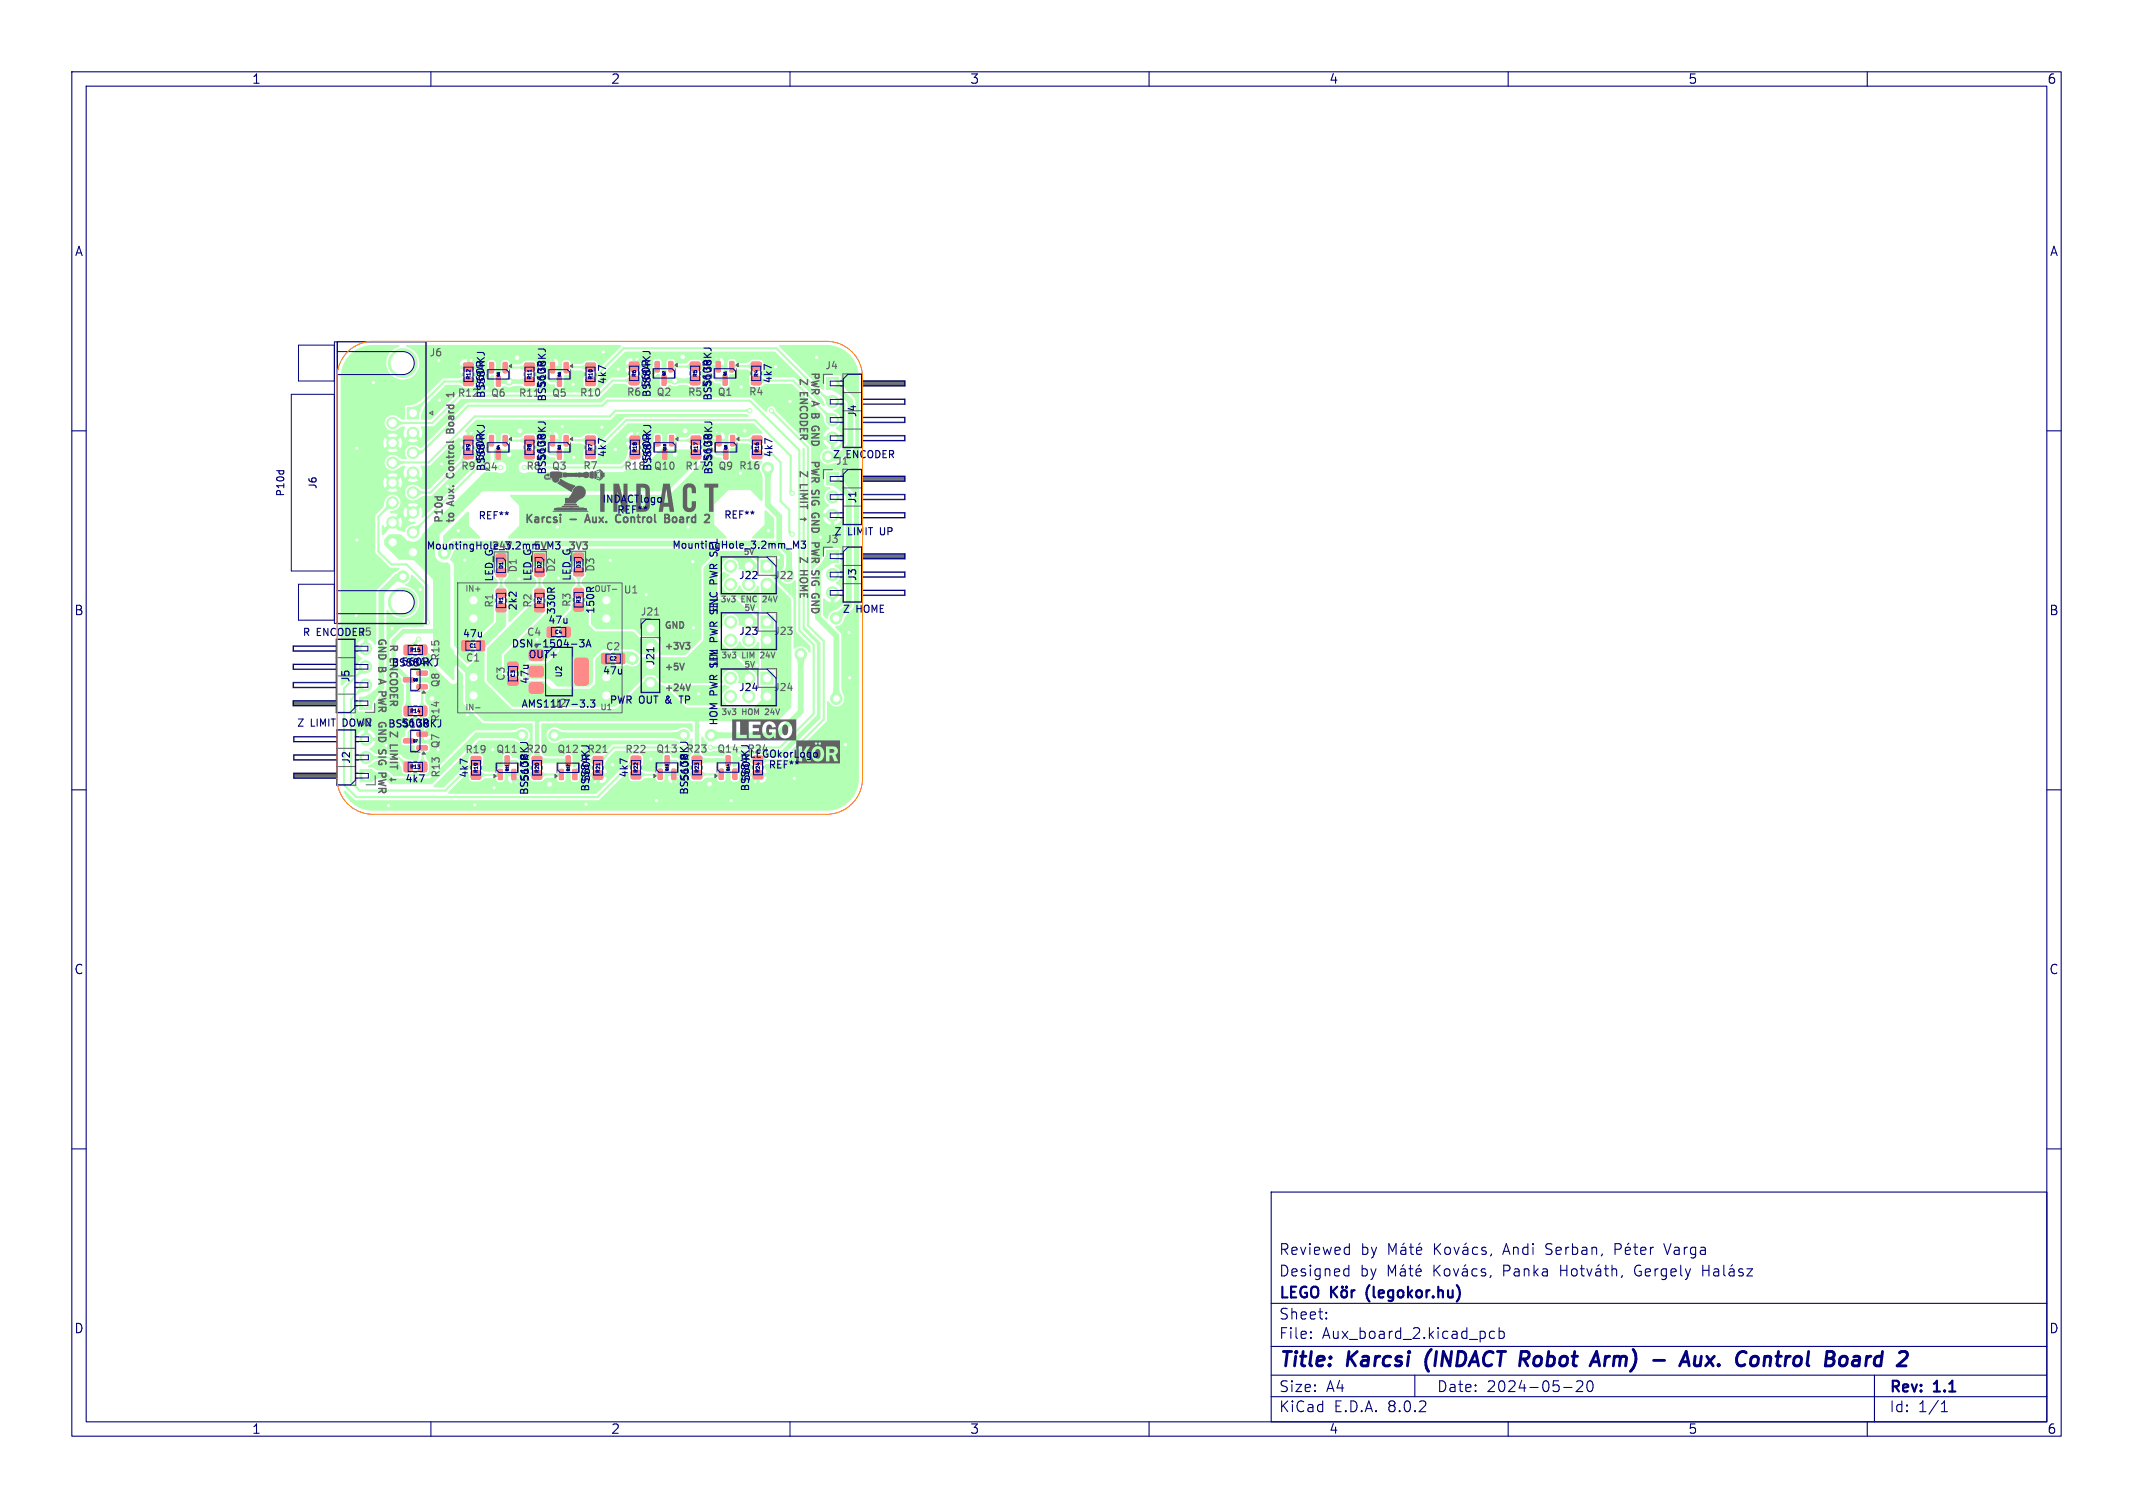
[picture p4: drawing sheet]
<svg xmlns="http://www.w3.org/2000/svg" width="297mm" height="210mm" viewBox="0 0 297 210" stroke-linecap="round" stroke-linejoin="round" font-family="sans-serif">
<defs><g id="words">
<g font-size="2.8" fill="#000080">
<text x="178" y="190.9">Title:</text>
<text x="187.7" y="190.9">Karcsi</text>
<text x="199.3" y="190.9">(INDACT</text>
<text x="213.3" y="190.9">Robot</text>
<text x="224.2" y="190.9">Arm)</text>
<text x="233.4" y="190.9">-</text>
<text x="238.2" y="190.9">Aux.</text>
<text x="246.6" y="190.9">Control</text>
<text x="259.8" y="190.9">Board</text>
</g>
<g font-size="2.1" fill="#000080">
<text x="178" y="178">Designed</text>
<text x="178" y="175">Reviewed</text>
<text x="189.4" y="178">by</text>
<text x="189.4" y="175">by</text>
<text x="193.2" y="178">Máté</text>
<text x="193.2" y="175">Máté</text>
<text x="199.7" y="178">Kovács,</text>
<text x="199.7" y="175">Kovács,</text>
<text x="209.5" y="178">Panka</text>
<text x="209.6" y="175">Andi</text>
<text x="215.6" y="175">Serban,</text>
<text x="217.6" y="178">Hotváth,</text>
<text x="225.3" y="175">Péter</text>
<text x="228.1" y="178">Gergely</text>
<text x="232.5" y="175">Varga</text>
<text x="237.7" y="178">Halász</text>
<text x="178" y="184">Sheet:</text>
<text x="178" y="181.2">LEGO</text>
<text x="185.4" y="181.2">Kör</text>
<text x="190.9" y="181.2">(legokor.hu)</text>
<text x="178" y="186.7">File:</text>
<text x="184.1" y="186.7">Aux_board_2.kicad_pcb</text>
<text x="178" y="196.9">KiCad</text>
<text x="178" y="194.1">Size:</text>
<text x="184.7" y="194.1">A4</text>
<text x="185.7" y="196.9">E.D.A.</text>
<text x="193.3" y="196.9">8.0.2</text>
<text x="200" y="194.1">Date:</text>
<text x="207" y="194.1">2024-05-20</text>
<text x="263" y="194.3">Rev:</text>
<text x="263" y="196.9">Id:</text>
<text x="267.1" y="196.9">1/1</text>
<text x="269.4" y="194.3">1.1</text>
</g>
<g font-size="1.8" fill="#000080">
<text x="35" y="11.9">1</text>
<text x="85" y="11.9">2</text>
<text x="135" y="11.9">3</text>
<text x="185" y="11.9">4</text>
<text x="235" y="11.9">5</text>
<text x="285" y="11.9">6</text>
<text x="10.3" y="35.9">A</text>
<text x="285.4" y="35.9">A</text>
<text x="10.3" y="85.9">B</text>
<text x="285.3" y="85.9">B</text>
<text x="10.3" y="135.9">C</text>
<text x="285.3" y="135.9">C</text>
<text x="10.3" y="185.9">D</text>
<text x="285.3" y="185.9">D</text>
<text x="35" y="199.9">1</text>
<text x="85" y="199.9">2</text>
<text x="135" y="199.9">3</text>
<text x="185" y="199.9">4</text>
<text x="235" y="199.9">5</text>
<text x="285" y="199.9">6</text>
</g>
<g font-size="1.5" fill="#626262">
<text x="73" y="72.9">Karcsi</text>
<text x="79.5" y="72.9">-</text>
<text x="82.2" y="72.9">Aux.</text>
<text x="86.9" y="72.9">Control</text>
<text x="94.2" y="72.9">Board</text>
</g>
<text font-size="1.5" fill="#000080" x="100.3" y="72.9">2</text>
<g font-size="1.4" fill="#626262">
<text x="59.7" y="49.8">J6</text>
<text x="111.3" y="52.5" transform="rotate(90 111.3 52.5)">Z</text>
<text x="112.9" y="51.7" transform="rotate(90 112.9 51.7)">PWR</text>
<text x="114.8" y="51.6">J4</text>
<text x="63.3" y="59.5" transform="rotate(-90 63.3 59.5)">Board</text>
<text x="68.3" y="55.5">Q6</text>
<text x="72.2" y="55.5">R11</text>
<text x="76.8" y="55.5">Q5</text>
<text x="80.7" y="55.4">R10</text>
<text x="87.2" y="55.3">R6</text>
<text x="91.3" y="55.3">Q2</text>
<text x="95.7" y="55.3">R5</text>
<text x="99.8" y="55.3">Q1</text>
<text x="104.2" y="55.3">R4</text>
<text x="111.3" y="54.7" transform="rotate(90 111.3 54.7)">ENCODER</text>
<text x="112.9" y="56" transform="rotate(90 112.9 56)">A</text>
<text x="112.9" y="58" transform="rotate(90 112.9 58)">B</text>
<text x="64.1" y="65.6">R9</text>
<text x="76.8" y="65.6">Q3</text>
<text x="81.1" y="65.6">R7</text>
<text x="99.9" y="65.6">Q9</text>
<text x="102.8" y="65.6">R16</text>
<text x="111.3" y="65.4" transform="rotate(90 111.3 65.4)">Z</text>
<text x="112.9" y="60.2" transform="rotate(90 112.9 60.2)">GND PWR</text>
<text x="116.3" y="64.9">J1</text>
<text x="63.3" y="70.3" transform="rotate(-90 63.3 70.3)">Aux.</text>
<text x="63.3" y="66.1" transform="rotate(-90 63.3 66.1)">Control</text>
<text x="111.3" y="67.5" transform="rotate(90 111.3 67.5)">LIMIT</text>
<text x="112.9" y="68.3" transform="rotate(90 112.9 68.3)">SIG</text>
<text x="112.9" y="71.9" transform="rotate(90 112.9 71.9)">GNDPWR</text>
<text x="61.7" y="72.9" transform="rotate(-90 61.7 72.9)">P10d</text>
<text x="63.3" y="72.9" transform="rotate(-90 63.3 72.9)">to</text>
<text x="111.3" y="72.3" transform="rotate(90 111.3 72.3)">þÿ!‘</text>
<text x="111.3" y="77.3" transform="rotate(90 111.3 77.3)">Z</text>
<text x="114.9" y="75.8">J3</text>
<text x="72.1" y="79.8" transform="rotate(-90 72.1 79.8)">D1</text>
<text x="77.5" y="79.8" transform="rotate(-90 77.5 79.8)">D2</text>
<text x="83" y="79.7" transform="rotate(-90 83 79.7)">D3</text>
<text x="86.7" y="82.8">U1</text>
<text x="107.7" y="80.8">J22</text>
<text x="111.3" y="79.4" transform="rotate(90 111.3 79.4)">HOME</text>
<text x="112.9" y="79.5" transform="rotate(90 112.9 79.5)">SIG</text>
<text x="112.9" y="83.1" transform="rotate(90 112.9 83.1)">GND</text>
<text x="52.6" y="88.7" transform="rotate(90 52.6 88.7)">GND</text>
<text x="54.2" y="89.6" transform="rotate(90 54.2 89.6)">R</text>
<text x="68.9" y="84.7" transform="rotate(-90 68.9 84.7)">R1</text>
<text x="89.1" y="85.9">J21</text>
<text x="107.7" y="88.6">J23</text>
<text x="52.6" y="92.9" transform="rotate(90 52.6 92.9)">B</text>
<text x="52.6" y="95.1" transform="rotate(90 52.6 95.1)">A</text>
<text x="54.2" y="91.7" transform="rotate(90 54.2 91.7)">ENCODER</text>
<text x="61.4" y="95.8" transform="rotate(-90 61.4 95.8)">Q8</text>
<text x="64.8" y="92.3">C1</text>
<text x="52.6" y="97.1" transform="rotate(90 52.6 97.1)">PWRGND</text>
<text x="107.7" y="96.4">J24</text>
<text x="52.6" y="104.4" transform="rotate(90 52.6 104.4)">SIG</text>
<text x="54.2" y="103.7" transform="rotate(90 54.2 103.7)">LIMIT</text>
<text x="61.4" y="104.3" transform="rotate(-90 61.4 104.3)">Q7</text>
<text x="64.7" y="105.1">R19</text>
<text x="69" y="105">Q11</text>
<text x="77.5" y="105">Q12</text>
<text x="87" y="105.1">R22</text>
<text x="91.3" y="105">Q13</text>
<text x="99.8" y="105">Q14</text>
<text x="52.6" y="108" transform="rotate(90 52.6 108)">PWR</text>
<text x="54.2" y="108.6" transform="rotate(90 54.2 108.6)">þÿ!“</text>
<text x="61.4" y="108.4" transform="rotate(-90 61.4 108.4)">R13</text>
</g>
<g font-size="1.4" fill="#000080">
<text x="84.6" y="53.6" transform="rotate(-90 84.6 53.6)">4k7</text>
<text x="107.7" y="53.5" transform="rotate(-90 107.7 53.5)">4k7</text>
<text x="63.7" y="55.5">R12</text>
<text x="67.6" y="54.2" transform="rotate(-90 67.6 54.2)">560R</text>
<text x="67.7" y="55.5" transform="rotate(-90 67.7 55.5)">BSS84KJ</text>
<text x="76.1" y="54.2" transform="rotate(-90 76.1 54.2)">560R</text>
<text x="76.2" y="56" transform="rotate(-90 76.2 56)">BSS138KJ</text>
<text x="90.7" y="54.1" transform="rotate(-90 90.7 54.1)">560R</text>
<text x="90.8" y="55.4" transform="rotate(-90 90.8 55.4)">BSS84KJ</text>
<text x="99.2" y="54.1" transform="rotate(-90 99.2 54.1)">560R</text>
<text x="99.3" y="55.9" transform="rotate(-90 99.3 55.9)">BSS138KJ</text>
<text x="119.4" y="58.2" transform="rotate(-90 119.4 58.2)">J4</text>
<text x="67.2" y="65.7">Q4</text>
<text x="67.6" y="64.4" transform="rotate(-90 67.6 64.4)">560R</text>
<text x="67.7" y="65.7" transform="rotate(-90 67.7 65.7)">BSS84KJ</text>
<text x="73.2" y="65.6">R8</text>
<text x="76.1" y="64.4" transform="rotate(-90 76.1 64.4)">560R</text>
<text x="84.6" y="63.8" transform="rotate(-90 84.6 63.8)">4k7</text>
<text x="86.8" y="65.6">R18</text>
<text x="90.8" y="64.4" transform="rotate(-90 90.8 64.4)">560R</text>
<text x="90.9" y="65.7" transform="rotate(-90 90.9 65.7)">BSS84KJ</text>
<text x="91" y="65.6">Q10</text>
<text x="95.3" y="65.6">R17</text>
<text x="99.3" y="64.4" transform="rotate(-90 99.3 64.4)">560R</text>
<text x="107.8" y="63.8" transform="rotate(-90 107.8 63.8)">4k7</text>
<text x="115.9" y="64">Z</text>
<text x="117.8" y="64">ENCODER</text>
<text x="39.8" y="69.2" transform="rotate(-90 39.8 69.2)">P10d</text>
<text x="44.3" y="68.2" transform="rotate(-90 44.3 68.2)">J6</text>
<text x="76.2" y="66.2" transform="rotate(-90 76.2 66.2)">BSS138KJ</text>
<text x="83.8" y="70.2">INDACTlogo</text>
<text x="85.8" y="71.7">REF**</text>
<text x="99.4" y="66.2" transform="rotate(-90 99.4 66.2)">BSS138KJ</text>
<text x="119.4" y="70.2" transform="rotate(-90 119.4 70.2)">J1</text>
<text x="59.3" y="76.7">MountingHole_3.2mm_M35V</text>
<text x="66.5" y="72.5">REF**</text>
<text x="68.4" y="76.6">24V</text>
<text x="93.5" y="76.6">MountingHole_3.2mm_M3</text>
<text x="100.7" y="72.4">REF**</text>
<text x="116.1" y="74.7">Z</text>
<text x="118.1" y="74.7">LIMIT</text>
<text x="122.7" y="74.7">UP</text>
<text x="68.9" y="81.1" transform="rotate(-90 68.9 81.1)">LED_G</text>
<text x="74.2" y="81" transform="rotate(-90 74.2 81)">LED_G</text>
<text x="79.7" y="81" transform="rotate(-90 79.7 81)">LED_G</text>
<text x="100.1" y="81.4" transform="rotate(-90 100.1 81.4)">PWR SEL</text>
<text x="102.8" y="80.8">J22</text>
<text x="119.4" y="81" transform="rotate(-90 119.4 81)">J3</text>
<text x="42.1" y="88.8">R</text>
<text x="44.1" y="88.8">ENCODER</text>
<text x="49.9" y="88.7">J5</text>
<text x="64.3" y="89">47u</text>
<text x="72.1" y="85.1" transform="rotate(-90 72.1 85.1)">2k2</text>
<text x="73.3" y="88.7">C4</text>
<text x="74.2" y="84.7" transform="rotate(-90 74.2 84.7)">R2</text>
<text x="76.2" y="87.1">47u</text>
<text x="77.5" y="85.7" transform="rotate(-90 77.5 85.7)">330R</text>
<text x="79.7" y="84.6" transform="rotate(-90 79.7 84.6)">R3</text>
<text x="83" y="85.6" transform="rotate(-90 83 85.6)">150R</text>
<text x="100.1" y="85.3" transform="rotate(-90 100.1 85.3)">SEL</text>
<text x="102.8" y="88.6">J23</text>
<text x="117.3" y="85.6">Z</text>
<text x="119.2" y="85.6">HOME</text>
<text x="48.9" y="95.1" transform="rotate(-90 48.9 95.1)">J5</text>
<text x="54.4" y="93">BSS84KJ</text>
<text x="55.8" y="92.9">560R</text>
<text x="61.4" y="92.1" transform="rotate(-90 61.4 92.1)">R15</text>
<text x="70.5" y="94.9" transform="rotate(-90 70.5 94.9)">C3</text>
<text x="71.2" y="90.4">DSN-1504-3A</text>
<text x="73.5" y="91.9">OUT+</text>
<text x="73.8" y="95.4" transform="rotate(-90 73.8 95.4)">47u</text>
<text x="83.8" y="94.1">47u</text>
<text x="84.3" y="90.8">C2</text>
<text x="91.3" y="92.8" transform="rotate(-90 91.3 92.8)">J21</text>
<text x="100.1" y="92.7" transform="rotate(-90 100.1 92.7)">SEL PWR ENC</text>
<text x="41.3" y="101.4">Z</text>
<text x="43.2" y="101.4">LIMIT</text>
<text x="47.9" y="101.4">DOWN</text>
<text x="50" y="101.3">J2</text>
<text x="54" y="101.5">BSS138KJ</text>
<text x="54.2" y="101.6" transform="rotate(90 54.2 101.6)">Z</text>
<text x="55.8" y="101.4">560R</text>
<text x="61.4" y="100.6" transform="rotate(-90 61.4 100.6)">R14</text>
<text x="72.5" y="98.7">AMS1117-3.3</text>
<text x="76.7" y="98.6">U2</text>
<text x="84.8" y="98.2">PWR OUT &amp;</text>
<text x="95.1" y="98.2">TP</text>
<text x="100.1" y="101.1" transform="rotate(-90 100.1 101.1)">HOM</text>
<text x="100.1" y="96.9" transform="rotate(-90 100.1 96.9)">PWR LIM</text>
<text x="102.8" y="96.4">J24</text>
<text x="48.9" y="106.5" transform="rotate(-90 48.9 106.5)">J2</text>
<text x="73.2" y="105">R20</text>
<text x="81.7" y="105">R21</text>
<text x="95.5" y="105">R23</text>
<text x="104" y="105">R24</text>
<text x="104.3" y="105.7">LEGOkorLogo</text>
<text x="106.9" y="107.2">REF**</text>
<text x="56.4" y="109.2">4k7</text>
<text x="65.3" y="108.4" transform="rotate(-90 65.3 108.4)">4k7</text>
<text x="73.7" y="110.8" transform="rotate(-90 73.7 110.8)">BSS138KJ</text>
<text x="73.8" y="109" transform="rotate(-90 73.8 109)">560R</text>
<text x="82.2" y="110.3" transform="rotate(-90 82.2 110.3)">BSS84KJ</text>
<text x="82.4" y="109" transform="rotate(-90 82.4 109)">560R</text>
<text x="87.6" y="108.4" transform="rotate(-90 87.6 108.4)">4k7</text>
<text x="96" y="110.8" transform="rotate(-90 96 110.8)">BSS138KJ</text>
<text x="96.1" y="108.9" transform="rotate(-90 96.1 108.9)">560R</text>
<text x="104.5" y="110.3" transform="rotate(-90 104.5 110.3)">BSS84KJ</text>
<text x="104.6" y="108.9" transform="rotate(-90 104.6 108.9)">560R</text>
</g>
<g font-size="1.3" fill="#626262">
<text x="92.5" y="87.8">GND</text>
<text x="92.5" y="90.7">+3V3</text>
<text x="92.5" y="93.6">+5V</text>
</g>
<text font-size="1.3" fill="#000080" x="92.5" y="96.5">+24V</text>
<g font-size="1.1" fill="#000080">
<text x="103.5" y="77.3">5V</text>
<text x="82.7" y="82.5">OUT-</text>
<text x="78.4" y="94.4" transform="rotate(-90 78.4 94.4)">U2</text>
</g>
<g font-size="1.1" fill="#626262">
<text x="64.8" y="82.5">IN+</text>
<text x="100.3" y="83.9">3v3</text>
<text x="103.3" y="83.9">ENC</text>
<text x="106.6" y="83.9">24V</text>
<text x="103.6" y="85.1">5V</text>
<text x="100.4" y="91.7">3v3</text>
<text x="103.4" y="91.7">LIM</text>
<text x="103.6" y="93">5V</text>
<text x="106.3" y="91.7">24V</text>
<text x="64.8" y="99">IN-</text>
<text x="83.6" y="99">U1</text>
<text x="100.4" y="99.6">3v3</text>
<text x="103.4" y="99.6">HOM</text>
<text x="106.9" y="99.6">24V</text>
</g>
<g font-size=".7" fill="#000080">
<text x="65.6" y="52.9" transform="rotate(-90 65.6 52.9)">R12</text>
<text x="74.1" y="52.9" transform="rotate(-90 74.1 52.9)">R11</text>
<text x="82.6" y="52.9" transform="rotate(-90 82.6 52.9)">R10</text>
<text x="88.7" y="52.6" transform="rotate(-90 88.7 52.6)">R6</text>
<text x="97.2" y="52.6" transform="rotate(-90 97.2 52.6)">R5</text>
<text x="105.7" y="52.6" transform="rotate(-90 105.7 52.6)">R4</text>
<text x="65.6" y="62.9" transform="rotate(-90 65.6 62.9)">R9</text>
<text x="74.1" y="62.9" transform="rotate(-90 74.1 62.9)">R8</text>
<text x="82.6" y="62.9" transform="rotate(-90 82.6 62.9)">R7</text>
<text x="88.8" y="63.1" transform="rotate(-90 88.8 63.1)">R18</text>
<text x="97.3" y="63.1" transform="rotate(-90 97.3 63.1)">R17</text>
<text x="105.8" y="63.1" transform="rotate(-90 105.8 63.1)">R16</text>
<text x="70.1" y="79.3" transform="rotate(-90 70.1 79.3)">D1</text>
<text x="75.5" y="79.2" transform="rotate(-90 75.5 79.2)">D2</text>
<text x="80.9" y="79.2" transform="rotate(-90 80.9 79.2)">D3</text>
<text x="70.1" y="84.2" transform="rotate(-90 70.1 84.2)">R1</text>
<text x="75.5" y="84.2" transform="rotate(-90 75.5 84.2)">R2</text>
<text x="77.2" y="88.4">C4</text>
<text x="80.9" y="84.1" transform="rotate(-90 80.9 84.1)">R3</text>
<text x="57" y="90.9">R15</text>
<text x="65.3" y="90.3">C1</text>
<text x="71.8" y="94.4" transform="rotate(-90 71.8 94.4)">C3</text>
<text x="84.8" y="92.1">C2</text>
<text x="57" y="99.4">R14</text>
<text x="57" y="107.2">R13</text>
<text x="66.6" y="107.7" transform="rotate(-90 66.6 107.7)">R19</text>
<text x="75.1" y="107.7" transform="rotate(-90 75.1 107.7)">R20</text>
<text x="83.6" y="107.7" transform="rotate(-90 83.6 107.7)">R21</text>
<text x="88.9" y="107.7" transform="rotate(-90 88.9 107.7)">R22</text>
<text x="97.4" y="107.7" transform="rotate(-90 97.4 107.7)">R23</text>
<text x="105.9" y="107.7" transform="rotate(-90 105.9 107.7)">R24</text>
</g>
<g font-size=".4" fill="#000080">
<text x="69.6" y="52.5" transform="rotate(-90 69.6 52.5)">Q6</text>
<text x="78.1" y="52.5" transform="rotate(-90 78.1 52.5)">Q5</text>
<text x="92.7" y="52.4" transform="rotate(-90 92.7 52.4)">Q2</text>
<text x="101.2" y="52.4" transform="rotate(-90 101.2 52.4)">Q1</text>
<text x="69.6" y="62.7" transform="rotate(-90 69.6 62.7)">Q4</text>
<text x="78.1" y="62.7" transform="rotate(-90 78.1 62.7)">Q3</text>
<text x="92.8" y="62.8" transform="rotate(-90 92.8 62.8)">Q10</text>
<text x="101.3" y="62.7" transform="rotate(-90 101.3 62.7)">Q9</text>
<text x="57.5" y="94.9">Q8</text>
<text x="57.5" y="103.4">Q7</text>
<text x="70.8" y="107.4" transform="rotate(-90 70.8 107.4)">Q11</text>
<text x="79.3" y="107.4" transform="rotate(-90 79.3 107.4)">Q12</text>
<text x="93.1" y="107.4" transform="rotate(-90 93.1 107.4)">Q13</text>
<text x="101.6" y="107.4" transform="rotate(-90 101.6 107.4)">Q14</text>
</g>
</g></defs>
<g fill="#b3ffb3" stroke="#b3ffb3" stroke-width=".14">
<path d="M85.9 91.1l.2-.1 .8 .1 .1 .1-.1 1.2h-.2h-.8l-.1-.2z"/>
<path d="M83.8 91.1l.2-.1 .9 .1v.1v1.2h-.2h-.9l-.1-.2z"/>
<path d="M104.7 50.5l.1-.1 1.1 .1 .1 .1-.1 .9-.1 .1-1.1-.1-.1-.2z"/>
<path d="M104.7 52.5l.1-.1 1.1 .1 .1 .1-.1 .9-.1 .1-1.1-.1-.1-.2z"/>
<path d="M115.1 52.6h1.7v1.7h-1.7z"/>
<path d="M106 93.6h1.7v1.7h-1.7z"/>
<path d="M50 97.1h1.7v1.7h-1.7z"/>
<path d="M56.7 56.7h1.6v1.6h-1.6z"/>
<path d="M115.1 76.6h1.7v1.7h-1.7z"/>
<path d="M79.9 82l.2-.1 1.1 .1 .1 .2-.1 .9h-.2h-1.1v-.2z"/>
<path d="M79.9 84l.2-.1 1.1 .1 .1 .2-.1 .9h-.2h-1.1v-.2z"/>
<path d="M115.1 65.8h1.7v1.7h-1.7z"/>
<path d="M89.7 86.7h1.7v1.7h-1.7z"/>
<path d="M76.2 87.4l.2-.1 .9 .1v.1v1.2h-.2h-.9l-.1-.2z"/>
<path d="M78.3 87.4l.2-.1 .8 .1 .1 .1-.1 1.2h-.2h-.8l-.1-.2z"/>
<path d="M100.7 52.2h.4l.2 .1v1.2l-.1 .2-.5-.1z"/>
<path d="M99.8 50.4l.4-.1 .1 .1v1.2l-.1 .2-.5-.1z"/>
<path d="M101.7 50.4l.4-.1 .1 .1v1.2l-.1 .2-.5-.1z"/>
<path d="M83.5 95.9h1.8v1.8h-1.8z"/>
<path d="M83.5 93.4h1.8v1.8h-1.8z"/>
<path d="M65 93.4h1.8v1.8h-1.8z"/>
<path d="M65 95.9h1.8v1.8h-1.8z"/>
<path d="M74.5 79.2l.2-.1 1 .1 .1 .1-.1 .9h-.1h-1.1l-.1-.2z"/>
<path d="M74.5 77.1l.2-.1 1 .1 .1 .2-.1 .8-.1 .1-1.1-.1-.1-.2z"/>
<path d="M74.5 82.1l.2-.1 1.1 .1v.2v.9h-.2h-1.1l-.1-.2z"/>
<path d="M74.5 84.1l.2-.1 1.1 .1v.2v.9h-.2h-1.1l-.1-.2z"/>
<path d="M50.1 107.2h1.7v1.7h-1.7z"/>
<path d="M96.2 50.5l.2-.1 1 .1 .1 .1-.1 .9-.2 .1-1-.1-.1-.2z"/>
<path d="M96.2 52.5l.2-.1 1 .1 .1 .1-.1 .9-.2 .1-1-.1-.1-.2z"/>
<path d="M69.1 79.2h.2h1.1l.1 .2-.1 .9h-.2h-1.1v-.2z"/>
<path d="M69.1 77.2l.2-.1 1.1 .1 .1 .2-.1 .8-.2 .1-1.1-.1v-.2z"/>
<path d="M73.7 95.2l.3-.1h1.5l.2 .3-.1 1-.3 .2-1.5-.1-.1-.3z"/>
<path d="M80.1 91.8l.3-.2h1.1l.2 .1 .2 .2 .1 3-.3 .5h-1.3l-.4-.2v-3.1z"/>
<path d="M73.7 92.9l.3-.1h1.5l.2 .3-.1 1-.3 .2-1.5-.1-.1-.3z"/>
<path d="M64.3 89.3l.2-.1 .9 .1v.1v1.2h-.2h-.9v-.2z"/>
<path d="M66.4 89.3l.2-.1 .8 .1 .1 .1-.1 1.2h-.1h-.9l-.1-.2z"/>
<path d="M106 85.8h1.7v1.7h-1.7z"/>
<path d="M87.7 50.5l.1-.1 1.1 .1 .1 .1-.1 .9-.2 .1-1-.1-.1-.2z"/>
<path d="M87.7 52.5l.1-.1 1.1 .1 .1 .1-.1 .9-.2 .1-1-.1-.1-.2z"/>
<path d="M92.2 52.2h.4l.2 .1v1.2l-.1 .2-.5-.1z"/>
<path d="M91.3 50.4l.4-.1 .1 .1v1.2l-.1 .2-.5-.1z"/>
<path d="M93.2 50.4l.4-.1 .1 .1v1.2l-.1 .2-.5-.1z"/>
<path d="M79.9 79.1h.2h1.1l.1 .2-.1 .9h-.2h-1.1v-.2z"/>
<path d="M79.9 77.1l.2-.1 1.1 .1 .1 .2-.1 .8-.2 .1-1.1-.1v-.2z"/>
<path d="M106 78h1.7v1.7h-1.7z"/>
<path d="M70.8 92.3l.2-.1 1.1 .1v.1v.9l-.2 .1-1.1-.1-.1-.2z"/>
<path d="M70.8 94.3h.2h1.1v.2v.9h-.2h-1.1l-.1-.2z"/>
<path d="M69.1 82.1l.2-.1 1.1 .1 .1 .2-.1 .9h-.2h-1.1v-.2z"/>
<path d="M69.1 84.1l.2-.1 1.1 .1 .1 .2-.1 .9h-.2h-1.1v-.2z"/>
<path d="M73.1 52.6l.2-.1 1.1 .1v.2v.9h-.2h-1.1l-.1-.2z"/>
<path d="M73.1 50.6l.2-.1 1.1 .1v.2v.9h-.2h-1.1l-.1-.2z"/>
<path d="M100.8 62.5h.4l.2 .1v1.2l-.1 .2-.5-.1z"/>
<path d="M99.9 60.7l.4-.1 .1 .1v1.3l-.1 .1-.5-.1z"/>
<path d="M101.8 60.7l.4-.1 .1 .1v1.3l-.1 .1-.5-.1z"/>
<path d="M92.3 62.5h.4l.2 .1v1.2l-.1 .2-.5-.1z"/>
<path d="M91.4 60.7l.4-.1 .1 .1v1.3l-.1 .1-.5-.1z"/>
<path d="M93.3 60.7l.4-.1 .1 .1v1.3l-.1 .1-.5-.1z"/>
<path d="M74.1 105.4l.2-.1 1.1 .1 .1 .2-.1 .9h-.2h-1.1v-.2z"/>
<path d="M74.1 107.4l.2-.1 1.1 .1 .1 .2-.1 .9h-.2h-1.1v-.2z"/>
<path d="M73.1 60.8l.2-.1 1 .1 .1 .2-.1 .8-.1 .1-1.1-.1-.1-.1z"/>
<path d="M73.1 62.8l.2-.1 1 .1 .1 .2-.1 .8-.1 .1-1.1-.1-.1-.1z"/>
<path d="M104.9 107.4l.2-.1 1.1 .1v.1v.9l-.2 .1-1.1-.1-.1-.2z"/>
<path d="M56.3 98.4l.2-.1 .9 .1v.2v1.1h-.2h-.9l-.1-.2z"/>
<path d="M58.3 98.4l.2-.1 .9 .1v.2v1.1h-.2h-.9l-.1-.2z"/>
<path d="M58.1 103.9l1.3-.1 .1 .5-.1 .1h-1.3l-.1-.1z"/>
<path d="M58.1 102l1.3-.1 .1 .5-.1 .1h-1.3l-.1-.1z"/>
<path d="M56.2 102.9h1.3l.1 .5-.1 .1h-1.2l-.1-.2z"/>
<path d="M96.4 105.4l.2-.1 1.1 .1v.1v.9l-.2 .1-1.1-.1-.1-.2z"/>
<path d="M96.4 107.4l.2-.1 1.1 .1v.1v.9l-.2 .1-1.1-.1-.1-.2z"/>
<path d="M77.9 107.2l.4-.1 .2 .1v1.2l-.1 .2-.5-.1z"/>
<path d="M79.8 107.2l.4-.1 .2 .1v1.2l-.1 .2-.5-.1z"/>
<path d="M78.9 105.3l.4-.1 .1 .1v1.3l-.1 .1-.5-.1z"/>
<path d="M78.6 50.5h.4h.1v1.3v.1l-.5-.1z"/>
<path d="M76.7 50.5h.4h.1v1.3v.1l-.5-.1z"/>
<path d="M77.6 52.4l.4-.1 .2 .1v1.3l-.1 .1-.5-.1z"/>
<path d="M58.1 95.4l1.3-.1 .1 .5-.1 .1h-1.3l-.1-.1z"/>
<path d="M58.1 93.5l1.3-.1 .1 .5-.1 .1h-1.3l-.1-.1z"/>
<path d="M56.2 94.4h1.3l.1 .5-.1 .1h-1.2l-.1-.2z"/>
<path d="M56.3 89.9l.2-.1 .9 .1v.2v1.1h-.2h-.9l-.1-.2z"/>
<path d="M58.3 89.9l.2-.1 .9 .1v.2v1.1h-.2h-.9l-.1-.2z"/>
<path d="M82.6 105.4l.2-.1 1.1 .1 .1 .2-.1 .9h-.2h-1.1v-.2z"/>
<path d="M82.6 107.4l.2-.1 1.1 .1 .1 .2-.1 .9h-.2h-1.1v-.2z"/>
<path d="M100.2 107.1h.4l.1 .1v1.2l-.1 .2-.5-.1z"/>
<path d="M102.1 107.1h.4l.1 .1v1.2l-.1 .2-.5-.1z"/>
<path d="M101.1 105.3l.4-.1 .2 .1v1.2l-.1 .2-.5-.1z"/>
<path d="M96.3 60.8l.1-.1 1.1 .1 .1 .2-.1 .8-.1 .1-1.1-.1-.1-.1z"/>
<path d="M96.3 62.8l.1-.1 1.1 .1 .1 .2-.1 .8-.1 .1-1.1-.1-.1-.1z"/>
<path d="M87.8 60.8l.2-.1 1 .1 .1 .2-.1 .8-.2 .1-1-.1-.1-.1z"/>
<path d="M87.8 62.8l.2-.1 1 .1 .1 .2-.1 .8-.2 .1-1-.1-.1-.1z"/>
<path d="M91.7 107.1h.4l.1 .1v1.2l-.1 .2-.5-.1z"/>
<path d="M93.6 107.1h.4l.1 .1v1.2l-.1 .2-.5-.1z"/>
<path d="M92.6 105.3l.4-.1 .2 .1v1.2l-.1 .2-.5-.1z"/>
<path d="M70.1 50.5h.4h.1v1.3v.1l-.5-.1z"/>
<path d="M68.2 50.5h.4h.1v1.3v.1l-.5-.1z"/>
<path d="M69.1 52.4l.4-.1 .2 .1v1.3l-.1 .1-.5-.1z"/>
<path d="M77.6 62.5h.4l.2 .1v1.2l-.1 .2-.5-.1z"/>
<path d="M76.7 60.7l.4-.1 .1 .1v1.3l-.1 .1-.5-.1z"/>
<path d="M78.6 60.7l.4-.1 .1 .1v1.3l-.1 .1-.5-.1z"/>
<path d="M69.1 62.5h.4l.2 .1v1.2l-.1 .2-.5-.1z"/>
<path d="M68.2 60.7l.4-.1 .1 .1v1.3l-.1 .1-.5-.1z"/>
<path d="M70.1 60.7l.4-.1 .1 .1v1.3l-.1 .1-.5-.1z"/>
<path d="M64.6 52.6l.2-.1 1.1 .1v.2v.9h-.2h-1.1l-.1-.2z"/>
<path d="M64.6 50.6l.2-.1 1.1 .1v.2v.9h-.2h-1.1l-.1-.2z"/>
<path d="M69.4 107.2l.4-.1 .2 .1v1.2l-.1 .2-.5-.1z"/>
<path d="M71.3 107.2l.4-.1 .2 .1v1.2l-.1 .2-.5-.1z"/>
<path d="M70.4 105.3l.4-.1 .1 .1v1.3l-.1 .1-.5-.1z"/>
<path d="M64.6 60.8l.2-.1 1 .1 .1 .2-.1 .8-.1 .1-1.1-.1-.1-.1z"/>
<path d="M64.6 62.8l.2-.1 1 .1 .1 .2-.1 .8-.1 .1-1.1-.1-.1-.1z"/>
<path d="M104.8 60.8l.2-.1 1 .1 .1 .2-.1 .8-.2 .1-1-.1-.1-.1z"/>
<path d="M104.8 62.8l.2-.1 1 .1 .1 .2-.1 .8-.2 .1-1-.1-.1-.1z"/>
<path d="M81.6 60.8l.2-.1 1 .1 .1 .2-.1 .8-.1 .1-1.1-.1-.1-.1z"/>
<path d="M81.6 62.8l.2-.1 1 .1 .1 .2-.1 .8-.1 .1-1.1-.1-.1-.1z"/>
<path d="M81.6 52.6l.2-.1 1.1 .1v.2v.9h-.2h-1.1l-.1-.2z"/>
<path d="M81.6 50.6l.2-.1 1.1 .1v.2v.9h-.2h-1.1l-.1-.2z"/>
<path d="M58.3 106.2l.2-.1 .9 .1v.2v1l-.2 .1-.9-.1-.1-.2z"/>
<path d="M56.3 106.2l.2-.1 .9 .1v.2v1l-.2 .1-.9-.1-.1-.2z"/>
<path d="M65.6 105.4l.2-.1 1.1 .1 .1 .2-.1 .9h-.2h-1.1v-.2z"/>
<path d="M65.6 107.4l.2-.1 1.1 .1 .1 .2-.1 .9h-.2h-1.1v-.2z"/>
<path d="M87.9 105.4l.2-.1 1.1 .1v.1v.9l-.2 .1-1.1-.1-.1-.2z"/>
<path d="M87.9 107.4l.2-.1 1.1 .1v.1v.9l-.2 .1-1.1-.1-.1-.2z"/>
<circle cx="115.9" cy="61" r=".85"/>
<circle cx="115.9" cy="58.5" r=".85"/>
<circle cx="115.9" cy="55.9" r=".85"/>
<circle cx="101.7" cy="97" r=".85"/>
<circle cx="101.7" cy="94.4" r=".85"/>
<circle cx="104.3" cy="97" r=".85"/>
<circle cx="104.3" cy="94.4" r=".85"/>
<circle cx="106.8" cy="97" r=".85"/>
<circle cx="50.9" cy="90.3" r=".85"/>
<circle cx="50.9" cy="92.9" r=".85"/>
<circle cx="50.9" cy="95.4" r=".85"/>
<circle cx="54.7" cy="75.5" r=".8"/>
<circle cx="54.7" cy="72.8" r=".8"/>
<circle cx="54.7" cy="70" r=".8"/>
<circle cx="54.7" cy="67.2" r=".8"/>
<circle cx="54.7" cy="64.4" r=".8"/>
<circle cx="54.7" cy="61.7" r=".8"/>
<circle cx="54.7" cy="58.9" r=".8"/>
<circle cx="57.5" cy="76.9" r=".8"/>
<circle cx="57.5" cy="74.1" r=".8"/>
<circle cx="57.5" cy="71.4" r=".8"/>
<circle cx="57.5" cy="68.6" r=".8"/>
<circle cx="57.5" cy="65.8" r=".8"/>
<circle cx="57.5" cy="63.1" r=".8"/>
<circle cx="57.5" cy="60.3" r=".8"/>
<circle cx="56.1" cy="83.9" r="2"/>
<circle cx="56.1" cy="50.6" r="2"/>
<circle cx="115.9" cy="82.6" r=".85"/>
<circle cx="115.9" cy="80" r=".85"/>
<circle cx="115.9" cy="71.8" r=".85"/>
<circle cx="115.9" cy="69.2" r=".85"/>
<circle cx="90.6" cy="95.1" r=".85"/>
<circle cx="90.6" cy="92.6" r=".85"/>
<circle cx="90.6" cy="90.1" r=".85"/>
<circle cx="84.4" cy="86.1" r=".9"/>
<circle cx="84.4" cy="83.6" r=".9"/>
<circle cx="65.9" cy="83.6" r=".9"/>
<circle cx="65.9" cy="86.1" r=".9"/>
<circle cx="51" cy="102.9" r=".85"/>
<circle cx="51" cy="105.5" r=".85"/>
<circle cx="101.7" cy="89.2" r=".85"/>
<circle cx="101.7" cy="86.6" r=".85"/>
<circle cx="104.3" cy="89.2" r=".85"/>
<circle cx="104.3" cy="86.6" r=".85"/>
<circle cx="106.8" cy="89.2" r=".85"/>
<circle cx="101.7" cy="81.4" r=".85"/>
<circle cx="101.7" cy="78.8" r=".85"/>
<circle cx="104.3" cy="81.4" r=".85"/>
<circle cx="104.3" cy="78.8" r=".85"/>
<circle cx="106.8" cy="81.4" r=".85"/>
<circle cx="64.7" cy="78" r=".3"/>
<circle cx="58.5" cy="82.1" r=".3"/>
<circle cx="54.6" cy="87.5" r=".3"/>
<circle cx="54.1" cy="112.2" r=".3"/>
<circle cx="81.6" cy="112" r=".3"/>
<circle cx="66.1" cy="112.1" r=".3"/>
<circle cx="53.8" cy="103.8" r=".3"/>
<circle cx="68.6" cy="104.4" r=".3"/>
<circle cx="68.8" cy="109.7" r=".3"/>
<circle cx="80.9" cy="104.2" r=".3"/>
<circle cx="91.4" cy="111.5" r=".3"/>
<circle cx="85.3" cy="106.5" r=".3"/>
<circle cx="90.6" cy="105.7" r=".3"/>
<circle cx="102.9" cy="105.2" r=".3"/>
<circle cx="101.8" cy="111.5" r=".3"/>
<circle cx="110.6" cy="108.4" r=".3"/>
<circle cx="117.7" cy="103.7" r=".3"/>
<circle cx="118.3" cy="94.4" r=".3"/>
<circle cx="118.2" cy="88.1" r=".3"/>
<circle cx="107" cy="73.9" r=".3"/>
<circle cx="114.2" cy="74.8" r=".3"/>
<circle cx="118.2" cy="65.4" r=".3"/>
<circle cx="108" cy="51.1" r=".3"/>
<circle cx="113.7" cy="49.8" r=".3"/>
<circle cx="110" cy="55.9" r=".3"/>
<circle cx="103.7" cy="60" r=".3"/>
<circle cx="85.7" cy="62.6" r=".3"/>
<circle cx="79.9" cy="63.7" r=".3"/>
<circle cx="61.5" cy="64.6" r=".3"/>
<circle cx="78.3" cy="59.4" r=".3"/>
<circle cx="83.8" cy="59.5" r=".3"/>
<circle cx="103.2" cy="53.9" r=".3"/>
<circle cx="86.1" cy="51.4" r=".3"/>
<circle cx="84" cy="49" r=".3"/>
<circle cx="79.8" cy="53.5" r=".3"/>
<circle cx="61.2" cy="55.7" r=".3"/>
<circle cx="61.1" cy="50.2" r=".3"/>
<circle cx="52" cy="53.3" r=".3"/>
<circle cx="49.7" cy="62.4" r=".3"/>
<circle cx="49.7" cy="75.2" r=".3"/>
<circle cx="49.6" cy="85.7" r=".3"/>
<circle cx="63.8" cy="73.9" r=".3"/>
<circle cx="77.6" cy="73.4" r=".3"/>
<circle cx="95.8" cy="73.4" r=".3"/>
<circle cx="103.1" cy="65.9" r=".3"/>
<circle cx="58.3" cy="89" r=".3"/>
<circle cx="59.5" cy="86.7" r=".3"/>
<circle cx="94" cy="63.3" r=".5"/>
<circle cx="73" cy="65.1" r=".3"/>
<circle cx="69.7" cy="65.1" r=".3"/>
<circle cx="70.9" cy="63.3" r=".5"/>
<circle cx="116.4" cy="97.3" r=".8"/>
<circle cx="116.4" cy="86.1" r=".8"/>
<circle cx="77.2" cy="102.4" r=".8"/>
<circle cx="111.5" cy="91.1" r=".8"/>
<circle cx="95.2" cy="102.4" r=".8"/>
<circle cx="99" cy="102.4" r=".8"/>
<circle cx="72.7" cy="102.4" r=".8"/>
<circle cx="56.1" cy="80.3" r=".8"/>
<circle cx="61.8" cy="77" r=".8"/>
<circle cx="106.9" cy="65.2" r=".8"/>
<circle cx="109.7" cy="80.2" r=".8"/>
<circle cx="115.3" cy="63.6" r=".8"/>
<circle cx="110.3" cy="74.4" r=".3"/>
<circle cx="110.3" cy="68.7" r=".3"/>
<circle cx="104.4" cy="57.2" r=".3"/>
<circle cx="107.4" cy="57.2" r=".3"/>
<circle cx="98.9" cy="104.1" r=".3"/>
<circle cx="74.8" cy="89" r=".3"/>
<circle cx="77.8" cy="80.5" r=".3"/>
<circle cx="105.4" cy="92.6" r=".3"/>
<circle cx="96.6" cy="87.4" r=".3"/>
<circle cx="90" cy="82.8" r=".3"/>
<circle cx="85" cy="78" r=".3"/>
<circle cx="65.1" cy="99.5" r=".3"/>
<circle cx="105.3" cy="84.8" r=".3"/>
<circle cx="108.4" cy="77.6" r=".3"/>
<circle cx="88.1" cy="91.7" r=".8"/>
<circle cx="72.3" cy="80.6" r=".3"/>
<circle cx="97.3" cy="96.6" r=".3"/>
<circle cx="96.5" cy="78.2" r=".3"/>
<circle cx="98.8" cy="109.2" r=".5"/>
<circle cx="95.4" cy="60" r=".5"/>
<circle cx="60.1" cy="97.3" r=".5"/>
<circle cx="70.9" cy="53.1" r=".5"/>
<circle cx="72" cy="49.8" r=".5"/>
<circle cx="72.4" cy="60" r=".5"/>
<circle cx="76.5" cy="109.2" r=".5"/>
<circle cx="93.9" cy="53" r=".5"/>
<circle cx="95" cy="49.7" r=".5"/>
<circle cx="96.9" cy="61.3" r=".15"/>
</g>
<g fill="none" stroke="#b3ffb3" stroke-width=".3">
<path d="M68.4 51.2v.4l-1.5 1.5h-5l-4.4 4.4M73.7 51.1h.1M73.7 51.1h1M73.7 51.1l-3.4 .1M76.7 53.1h1.2M82.2 53.1l4.7-4.6h21.2l7.4 7.4h.4M82.2 51.1l-3.4 .1M91.5 51.1v.3l-1.5 1.6h-4.7l-2.1 2.1h-19.2l-3.8 3.8h-5.5M96.8 51h.1M96.8 51h1M96.8 51l-3.4 .1M99.7 52.9h1.3"/>
<path d="M104.4 57.2h-18.7l-.8 .8h-18.8l-6.4 6.4h-5M105.3 53h5.1l5.5 5.5M105.3 51l-3.4 .1M107.4 57.2l5.1 5.1v24.8l2.2 2.2v10.9l-5.7 5.7h-3.5M54.7 70l-2 1.9v4.9l1.8 1.8h2.1l2.9 2.9v5.2M57.5 63.1h1.1l6.6-6.6h18.7l.7-.7h19.8l6.9 6.9v25.1l2 2v9.6l-4.7 4.7h-9.7M68.4 61.4v.3l-1.5 1.6h-1.7l-5.3 5.3h-2.4M69.7 65.1h-3.2l-9 9M69.8 79.7v2.9M73.7 61.3h.1M73.7 61.3h1M73.7 61.3l-3.4 .1"/>
<path d="M75.1 79.7v2.9M76.7 63.2h1.2M80.6 79.6v2.9M82.2 63.3h.2l4.8-4.8h17.9l5 5v5l.2 .2M82.2 61.3l-3.4 .1M91.6 61.4v.3l-1.5 1.6h-1.7l-1.8 1.8h-13.6M97.9 61.3l-4.4 .1M99.8 63.2h1.3M105.4 63.3h2.2l1.1 1.1v5.4l1.2 1.2v3l.4 .4M105.4 61.3l-3.4 .1M50.9 92.9l-3 3v13.4l1.7 1.7h33.6l5.1-5.1h.2M50.9 95.4l-2 2v11.5l1.2 1.2h11.9l4.3-4.2"/>
<path d="M58.3 89l-1.5 1.5v1.7l1.6 1.5h.4M58.8 95.6v3.4M58.8 99h.1M58.8 99v1M51 105.5h2.5M53.5 105.5h2l1.3 1.3M56.9 102v1.2M58.8 104.1v2.7M69.7 107.9h-3.4M70.6 106h1.2l2 1.9h1M74.8 107.9h.1M78.2 107.9h-3.4"/>
<path d="M91.9 107.8l-3.4 .1M92.9 106h1.2l1.9 1.9h1M95.3 104.1h-9.8l-1.8 1.8h-2.1l-1.5 1.6v.4M97 107.9h.1M100.4 107.8l-3.4 .1M103.9 105.9l-1.6 1.6v.3"/>
</g>
<g fill="none" stroke="#b3ffb3" stroke-width=".8">
<path d="M73.7 53.1h.1M96.7 52.9l.1 .1M115.9 53.4l2.5 2.5v6.1l-1.6 1.6h-1.5M54.7 75.5l1.3 1.4h1.5l4 4v9l4.4 4.4M73.7 63.2v.1M77.8 77.6v7.7l-1.1 1.1v2.8l-2 2h-1.7l-1.6 1.6M96.8 63.2l.1 .1M100.5 77.1l-2.1 2.1v13.4M102.5 77.1l1.8 1.7M106.9 65.2v5.1l1.6 1.6v3.8h-45.3M109.9 77.1v2.9M115.9 66.7l2.3 2.3v15.3l-1.8 1.8"/>
<path d="M115.9 77.5l-2 2v6.5l2.6 2.5v8.8M56.1 80.3h-.8l-2.2 2.2v13.2l-2.2 2.2M56.9 99h-.1M69.8 84.6v2.5l-2.9 2.8v3.4l-1 1M75.1 84.6l-6 6.1v3.6M78.8 88h2.9l.7 .7h5.7l1.3 1.4h1.2M80.6 84.5l-1.8 1.8v4.3l2.2 2.1v.8h-6.3M84.3 91.7v2.5M84.4 94.3v2.5M86.4 91.7h1.7M90.6 92.6h11.8l1.9 1.8M90.6 92.6l-4.2 4.2h-10.7l-1-1h-2.3l-1-.9h-1.8"/>
<path d="M90.6 87.5l-1.4-1.4h-4.8v-5.4l-3.1-3.1-12.2 .1-3.2 3.2v5.2l-1.1 1.1v2.7M98.4 84.7h4l1.9 1.9M106.8 81.4l2.9 2.9v14.1l-1.6 1.6h-12.6l-4.9-4.9-4 4.1h-18.3l-2.4-2.4v-2.5M106.8 97l2.1 2.1M106.8 89.2h2.9M111.5 91.1v8l-3.3 3.3h-9.2M72.7 102.4h-6.3l-6.4 6.4h-5.5l-.8-.8h-2.7M74.8 105.9v.1M77.2 102.4h18M97 105.9l.1 .1"/>
</g>
<g fill="none" stroke="#b3ffb3" stroke-width=".6">
<path d="M65.2 51.1l1.3-1.3h9.4l1 1.1v.3M69.4 53.1h4.3M88.3 51l1.3-1.3h9.4l1 1.1v.3M92.5 52.9l4.3 .1M65.2 61.3l1.3-1.3h9.4l1 1.1v.3M69.4 63.2l4.3 .1M70.9 63.3v4.6M88.4 61.3l1.3-1.3h9.4l1 1.1v.3M96.9 63.3l-4.3-.1v.4l-4.3 4.3h-21.8l-9 9M58.8 90.5l1.3 1.3v9.4l-1 1h-.3M61.5 87.8l-.1 .1h-5.2l-1.4 1.4v3.3l2.1 2.1-.1 4.3M74.8 99.2v6.7l4.3 .1"/>
<path d="M71.6 107.9v.3l1 1h9.4l1.3-1.3M93.8 107.8v.3l1.1 1.1h9.3l1.3-1.3M97 100v5.9l4.4 .1"/>
</g>
<g fill="#b3ffb3">
<path d="M69.2 84.1l1-.1 .2 .2 .1 2.9-3 3.1v4.5l.2 .4 3.6 3.6h14.4l.3-.2 4.2-4.1 .3-.1h.5l.9 1 .6 .2 3.1 3h9.3l.2-.1 .9-.9v-1.8l1.7-.1 .2-.2v-2l-.2-.1h-1.6l-.1-.1v-5.4h1.7l.3-.3-.1-1.9-.2-.1h-1.6l-.1-.2v-4.2l.5-.6h.7l2.9 2.8 .1 .2v15l-1.8 1.8-.3 .1h-40.7l-2.6-2.6v-4.5l.1-.2 1.4-1.4v-2.3l2.8-2.8v-2.3z"/>
<path d="M79.7 84.1l.3-.2h1.1l.8 .7 .1 .3v2.1l.9 .9h5.2l1.1 1h1.7l.3 .1 .6 .7-.1 .9-.5 .5h-2.1l-1-.7h-4.1l-.4 .3-1 1v3.2l-.7 .7h-4.2l-1.2-1.1h-3l-.1-.3v-1.5l.1-.2 2.6-.1 1.8-1.8v-3.9l1.6-1.7z"/>
<path d="M74 84.1l.2-.1 1.5 .1 .2 .2v.8l-6 6v2.6l.2 .3h1.9l1 .8h2.6l1.1 1 .2 .1h5.2l.2-.1 .6-.6v-3.3l1-1h.8l.8 .6v.8l.3 .4h1.1a.66 .66 0 0 1 .8 .1 1.18 1.18 0 0 0 1.5-1.3h6.3l.2-.1 2.2-2.2 .1-.2v-10l2.2-2.2 .2-.1h3.1l1.9 1.9v.5l-.3 .2h-2.2h-.1a1.17 1.17 0 0 0-1.1-1.6 1.17 1.17 0 0 0-1.1 1.6l-.6 .6-.1 .2v3l.1 .2 .2 .1 2.4 .1 2.8 2.8v.7l-.2 .1h-2.4a1.17 1.17 0 0 0-1.1-1.6 1.17 1.17 0 0 0-1 1.6l-.8 .8v1l5.2 5.3-.1 .5-.4 .4h-1.8a1.18 1.18 0 0 0-1-1.8 1.18 1.18 0 0 0-1.1 1.7l-.1 .1h-8.3l-.2-.1-.6-.6a1.15 1.15 0 0 0-1.8 0l-4.1 4h-14.2l-3.6-3.6v-4.4z"/>
<path d="M63.8 93.1l.7 .8v4.1l2.5 2.5h-1.4l-1.8-1.8z"/>
<path d="M93.2 95.5l7.4-.1 .3-.1 .5 .3a.16 .16 0 0 1 .2 .1 .16 .16 0 0 1-.2 .2 1.22 1.22 0 0 0-.8 1 1.22 1.22 0 0 0 .5 1.2l-.1 .1h-5.3l-2.5-2.5z"/>
<path d="M68.1 76.7h31.7l-1.9 2-.2 .4-.1 9.9-2.2 2.2h-3.5l-.1-.2 .3-.5v-.9l-.7-.8-.4-.2h-1.7l-1.1-1h-5.2l-.7-.7-.1-2.3-.7-.8a.28 .28 0 0 1-.3-.4l.4-.4v-.9l-.6-.8v-.4l.6-.8v-.8l-.2-.4-.3-.1h-1.1l-.3 .1-.1 .3v.9l.5 .8v.4l-.5 .8v.9l.3 .4a.28 .28 0 0 1-.3 .4l-.3 .3-.1 .7-1.6 1.7-.1 4-1.6 1.6h-2.2a.61 .61 0 0 0-.6 .6l-.1 1.7h-.1l-.8-.7h-1.8l-.1-.1v-2.4l5.8-5.8 .2-.4v-.7l-.1-.3-.2-.2a.17 .17 0 0 1-.2-.2 .17 .17 0 0 1 .1-.1l.3-.4v-.9l-.5-.8v-.5l.5-.8v-.8a.54 .54 0 0 0-.5-.5h-1.1l-.2 .2-.2 .2v.9l.6 .8-.1 .5-.5 .8v.9l.3 .4v.2l-.6 .2-2.8 2.8-.2-.2v-2.2a.71 .71 0 0 0-.5-.7l.5-.5v-.9l-.6-.8v-.4l.6-.8v-.8a.54 .54 0 0 0-.5-.5h-1.1l-.3 .1-.1 .3v.9l.5 .8v.3l-.5 .9v.9l.4 .5-.4 .5-.1 2.4-2.6 2.7-.1 .3-.1 2.1-.9 .8-1.2-1.2v-10.2z"/>
<path d="M102.9 89.3h.2a1.18 1.18 0 0 0 1.1 1 1.18 1.18 0 0 0 1.2-.9h.2l.1 .1v3.9l-.1 .7-.1 .1-.4-.5-3.2-3.2v-.2a1.29 1.29 0 0 0 1-1z"/>
<path d="M85.3 90.8l2.7-.1 .7 .5a.81 .81 0 0 1 0 1.1 .81 .81 0 0 1-1.1 .1l-.4-.1-.4 .1h-.9l-.1-.2v-.7l-.5-.5z"/>
<path d="M100.7 79.7l.2-.1 .5 .4a.16 .16 0 0 1 .2 .1 .16 .16 0 0 1-.2 .2 1.16 1.16 0 0 0-.4 2 1.16 1.16 0 0 0 1.9-.7h.2a1.18 1.18 0 0 0 1.1 .9 1.18 1.18 0 0 0 1.2-.9h.2l.1 .1v3.6a.29 .29 0 0 1 0 .4 .29 .29 0 0 1-.3 .1l-2.6-2.6-2.6-.2v-2.8z"/>
<path d="M104 76.7h4.3l.9 .9-.1 1.3-.4 .9a1.11 1.11 0 0 0 .2 1.2 1.11 1.11 0 0 0 1.3 .2v1.8l-2.7-2.6a.18 .18 0 0 1-.2-.2 .18 .18 0 0 1 .2-.2h.3l.1-.2v-2l-.2-.1h-1.8l-.2 .1a.23 .23 0 0 1-.1 .3 .23 .23 0 0 1-.2 0z"/>
<path d="M54.1 74.5l.2-.1h1.5l.8 .8a1.43 1.43 0 0 0 2.2-.8l8.6-8.6h1.8a.83 .83 0 0 0 1.1-.2 .83 .83 0 0 0 0-1.1 .83 .83 0 0 0-1.1-.1h-.3l-.1-.1v-1.6l.1-.1 .4-.4a.4 .4 0 0 1 .5 .3l.3 .1h4l.3 .4v1.3l-.1 .1h-.7a1.23 1.23 0 0 0-1.2 .2 .86 .86 0 0 0 .1 1.1 .86 .86 0 0 0 1.1 .1h13.1l.2-.1 .4-.4h2l3-3h.4l.4 .3h4.1l.2 .1 .2 .3v.7l-.1 .2-4.4 4.4-.2 .1h-25.7l-5.9 5.9-.1 .2v1.3a1.35 1.35 0 0 0-.6 1.7 1.35 1.35 0 0 0 1.7 .8l.3 .3 .1 .2v11.2l.6 .7v.6l.1 .2 1.2 1.2 .5 .2-.3 .3v.2l-.7-.6a.51 .51 0 0 0-.5-.1 .51 .51 0 0 0-.3 .4v1.5l-.2 .2-2.1-2.1-.1-1.1-.6-.8v-10.1l-2.6-2.6-.2-.1-2-.1-1.9-1.9-.1-.2v-.7z"/>
<path d="M48.8 49.3a4.5 4.5 0 0 1 3.2-1.3h3.5l.1 .2v.1a2.3 2.3 0 0 0-1.8 2.5 2.3 2.3 0 0 0 2.3 2.1 2.3 2.3 0 0 0 2.3-2.2h5.6v.2h2.4v-.2a.78 .78 0 0 0-.9-.7v.9h-.5v-.9h-.4l-.3 .2-.3 .5h-5.6a2.47 2.47 0 0 0-1.9-2.5l.2-.2h29.6l.2 .2-3.1 3.1-.2-.1v-.7l-.4-.3h-1.2l-.7 .5h-1.3l-.4-.5h-.6l-.2 .1-.2 .2v1.4l-.3 .1-.2-.1v-.5h-1.6v.2l-.2 .1-1.2-1.2h1.4v.4h1.6v-.6l-.2-.2-.3-.1v.9h-.5v-.9l-.4 .2-.2 .3h-1.4l-.4-.3h-1.1l-.9 .5h-1.2l-.4-.5h-.6l-.2 .1-.2 .2v1.4l-.5 .1-.2-.1v-1.5l-.3-.2h-.5l-.3 .2-.1 .7-.2 .7-.9 .8a.57 .57 0 0 1-.7-.4l.4-.4v-.4h-2.4a1.09 1.09 0 0 0 .5 .9l-.3 .2-.3 .2h-2.2l-3.1 3.1-.9 .5-1.2 .2-.1 .2-.1 1.7h-.4l-.8-.5a1.12 1.12 0 0 0-1.5 1.2 1.12 1.12 0 0 0 1.8 .6h.1a.7 .7 0 0 1 .9-.2 1.41 1.41 0 0 0 0 1.5l.6-.6 .4 .4-.6 .6 .3 .1 .6 .1 .5-.2-.6-.6 .4-.4 .6 .6a1.57 1.57 0 0 0 0-1.6h.1h1.6l.2-.1 3.7-3.7h19.1l.2-.1 2-2h1.5l.7 .4h1.2l.6-.4 .7-.1 1.3-1.3 .3 .1 .1 1.4 .1 .2 .2 .2 .6-.1 .4-.3 .8 .2 .6-.2h.8l.8 .3h1.2l.2-.2 .2-.3v-.9l-.3-.3a.17 .17 0 0 1-.1-.2 .17 .17 0 0 1 .1-.2l.3-.1 1.7 1.6 .7 .1 .2 .1a.44 .44 0 0 0 .4 .5h.4l.3-.3 .1-1.5 .5-.1a.63 .63 0 0 0 .5-.6h1.4l.7 .4v.2l-.4 .4v.9l.2 .3 .2 .2h1.2l.8-.4h3.6l4.1 4.1 .2 .4 .3 1.1 .6 .5v.1a1.5 1.5 0 0 0-.9 1.1h.9v.5h-.9l.3 .6 .3 .3a.15 .15 0 0 1 .2 .2 .15 .15 0 0 1-.2 .1 1.1 1.1 0 0 0-1 1.4 1.1 1.1 0 0 0 1.5 .7l1.3-.3 1.9-1.9 .2-.2v-6.4l-.1-.3-1.3-1.4-.6-1.1-.1-.6-.2-.1h-1.9l-.1 .2v1.7l-.1 .1h-.1l-6.1-6.1 .1-.2h6.4a4.5 4.5 0 0 1 4.6 4.6v55.8a4.5 4.5 0 0 1-4.5 4.5h-63.2a4.3 4.3 0 0 1-4-2.7l.2-.1 1.2 1.3 .2 .1h33.8l.2-.1 3.9-3.9 .1 .1 .1 .9 .4 .3h1.1l.8-.5 1.4 .1a.49 .49 0 0 0 .4 .5l.6-.1 .2-.3h.5l.2 .3 .2 .2 .7 .1 .3-.2 .2-.2v-.6h-.5v1h-.5v-1h-.6v.4h-.5v-1.3l.2-.2 .3 .1v.5h1.6l.1-.2 .2-.1 1.6 1.5h1.1l.8-.5h1.3l.1 .1a.44 .44 0 0 0 .4 .5h.5l.3-.3v-1.4l.2-.2 .5 .1v1.4l.3 .3h.7l.2-.2v-.3h1.4l.2 .4a1.78 1.78 0 0 0 1.6 .3l.5-.3 .1-.6h-.9v.9h-.5v-.9h-1v.2h-1.4v-.3l.3-.7 .8-.9 .2-.1a.48 .48 0 0 1 .5 .6l-.3 .3-.1 .4h2.4v-.4l-.2-.2a.32 .32 0 0 1-.1-.4 .32 .32 0 0 1 .3-.2l2.4-.1h.2l5.8-5.8 .1-.2v-2.5l.1-.2 .1 .1a1.12 1.12 0 0 0 1.6 .5 1.12 1.12 0 0 0 .3-1.6l-.1-.9v-7.2l-.2-.4-.7-.6v-.2l.1-.1a1.55 1.55 0 0 0 1.3-1.3l1-1.2 .2-.3v-15.5l-.2-.4-.8-.8-.3-.5-.5-.9-.1-.6-.2-.2h-1.8l-.2 .2v1.9l.2 .2h.6v.2v.1a1.18 1.18 0 0 0-.8 1.1 1.18 1.18 0 0 0 .7 1.1v.2a1.5 1.5 0 0 0-.9 1h.9v.5h-.9l.2 .4 .3 .4 .6 .3v-.9h.5v.9l.2-.1a2.07 2.07 0 0 0 .9-.9l.2 .1v9.9l-.1 .1h-.2a1.74 1.74 0 0 0-.8-1v-.1a1.17 1.17 0 0 0 .7-1.2 1.17 1.17 0 0 0-.9-1l.1-.3h.5l.3-.2-.1-1.9-.2-.2h-1.8l-.2 .3a2.72 2.72 0 0 1-.7 1.6l-.9 1.1h-.2l-.1-17.2-4.9-4.9a.63 .63 0 0 0-.6-.6 .63 .63 0 0 0-.6 .6l-.1 .1h-.2l-1.8-1.9-.2-.1h-20l-.8 .7h-18.6l-.2 .1-6.2 6.3h-.2l-.4-.3a1.11 1.11 0 0 0-1.4 .2 1.11 1.11 0 0 0-.1 1.5l-.1 .1h-.5l-.9-.4a1.12 1.12 0 0 0-1.5 1.2 1.12 1.12 0 0 0 1.9 .6l.5-.4h.3l.2 .1a1.38 1.38 0 0 0-.1 1.6l.6-.6 .4 .3-.6 .6 .3 .2h.6l.5-.2-.6-.6 .4-.3 .6 .6a1.55 1.55 0 0 0 0-1.7h.1h1.1l.2-.1 3.8-3.9 .2 .1h2.4v-.1a.78 .78 0 0 0-.9-.7v.8h-.5v-.8l-.2-.1v-.1l1.5-1.5h18.7l.9-.8h17.9l.4 .1a.15 .15 0 0 1 .1 .1 .15 .15 0 0 1-.2 .1h-17l-.2 .1-3.5 3.5-.2-.1v-.8l-.4-.3h-1.2l-.7 .4h-1.3l-.4-.4-.6-.1-.2 .2-.2 .2v1.3l-.1 .2-.3-.1-.1-.5h-1.6v.2h-.2l-1.2-1.1h1.4v.4h1.6v-.6l-.2-.2-.3-.2v1h-.5v-1l-.4 .3-.2 .3h-1.4l-.4-.3h-1.1l-.9 .5h-1.2l-.4-.5-.6-.1-.3 .3-.1 1-.1 .1h-.5l-.1-1-.1-.2-.2-.2h-.5l-.3 .3-.1 .6-.2 .7-.9 .9a.61 .61 0 0 1-.7-.5l.4-.3v-.4h-2.4a1.09 1.09 0 0 0 .5 .8l-.3 .4v.5l-.3 .7-4.1 4.1h-1l-.8-.5a1.12 1.12 0 0 0-1.6 1.2 1.12 1.12 0 0 0 1.9 .6l.6-.3h1.1l.2-.1 4.3-4.4 .6-.3 .8-.2 .6-.3 .5-.1 1-.9h.3v1.8h-1.8l-.2 .1-7.4 7.4h-.2v-.2a1.28 1.28 0 0 0-.1-1.3l-.6 .6-.4-.3 .6-.6-.3-.2h-.6l-.5 .2 .6 .6-.4 .3-.6-.6a1.28 1.28 0 0 0 0 1.5l.6-.6 .4 .4-.6 .5 .5 .3h.5l.1 .1-.1 .1-.6 .2a1.2 1.2 0 0 0-.9 1l-.9-.2-.6-.7 .3-.3 .6 .6a1.28 1.28 0 0 0 0-1.5l-.6 .6-.3-.3 .6-.6-.5-.2h-.5l-.1-.2 .1-.1 .6-.2a1.1 1.1 0 0 0 .5-1.8 1.1 1.1 0 0 0-1.9 .4l-.2 1-1.1 1.1-.1 .2v5l.1 .2 1.9 1.9 .2 .1h1.2a.31 .31 0 0 1-.3 .4l-.4 .3-2.3 2.3-.2 .2v7.4l-.1 .1h-.1a1.52 1.52 0 0 0-1-.8v.9h-.6v-.9l-.6 .3-.4 .6v.2h.9v.5h-.9l.3 .6 .5 .4v.2a1.49 1.49 0 0 0-.7 1.1 1.16 1.16 0 0 1-.3 .9l-1.7 1.6h-.2l-.1-28.2h6l.2 .7 .6-.6 .3 .4-.6 .6a1.28 1.28 0 0 0 1.5 0l-.6-.6 .3-.4 .6 .6 .2-.2v-.7l-.2-.5-.6 .6-.3-.4 .6-.6a1.28 1.28 0 0 0-1.5 0l.6 .6-.3 .4-.6-.6-.2 .7h-6v-5.5h6l.2 .7 .6-.6 .3 .4-.6 .6a1.28 1.28 0 0 0 1.5 0l-.6-.6 .3-.4 .6 .6 .2-.3v-.7l-.2-.5-.6 .6-.3-.3 .6-.6a1.28 1.28 0 0 0-1.5 0l.6 .6-.3 .3-.6-.6-.2 .8h-6v-9.2a4.5 4.5 0 0 1 1.4-3.2z"/>
<path d="M62.4 110.3l2.7-2.6 .2 .1v.7l.4 .3h1.2l.7-.4h1.3l.3 .4 .2 .1h.6l.3-.4h.5l.1 .4 .3 .2h.6l.3-.1 .2-.3 .1-.6h-.6v1h-.5v-1h-.5v.4h-.5v-1.3l.1-.2 .3 .1 .1 .5h1.6v-.2h.2l1.6 1.4h1.2l.8-.5h1.2l.2 .2a.44 .44 0 0 0 .4 .4h.4l.3-.2 .1-1.5 .1-.2 .5 .1 .1 1.4 .2 .4h.7l.2-.2 .1-.4h1.4a.78 .78 0 0 0 .9 .7h.8a.75 .75 0 0 0 .7-.8h-1v.8h-.5v-.8h-.9v.1h-1.4v-.3l.2-.7 .9-.9h.1a.59 .59 0 0 1 .6 .5l-.4 .4v.4h2.4a1.09 1.09 0 0 0-.5-.9l.6-1.2 1.1-1h9.2a.63 .63 0 0 0 .9-.1 .63 .63 0 0 0-.2-.9l.1-.2 .5-.5h.2v1.7l-.4 .9 .1 .9 .1 .2a.23 .23 0 0 1 .2 .2 .23 .23 0 0 1 0 .2l-.4 .2-1.6-1.6-.8-.1-.4-.5-.5-.1-.3 .1-.1 .3-.1 1.5h-.6l-.2 .2-.1 .4h-1.4l-.3-.1-.5-.4 .4-.5v-.9a.54 .54 0 0 0-.5-.5h-1a1.12 1.12 0 0 0-.5 .8l-.4 .7-4.1 4h-20.5h-.1z"/>
<path d="M57.6 91.3h.1a.99 .99 0 0 0 .9 .4v-1.4h.4l.1 1.4h.4l.4-.4h.2l.3 .5v.8l.1 .3 2.2 2.2a.66 .66 0 0 0 .7 .1 .66 .66 0 0 0 .4-.6v4.1l1.8 1.8h1.4l.5 .2h6.5l.2 .1v3.8l-.4 .9v.9l.2 .3a.2 .2 0 0 1 .2 .1 .2 .2 0 0 1-.1 .3l-.4 .1-1.6-1.6-.8-.1-.2-.4-.3-.2-.4 .1-.3 .2-.1 1.5-.5 .1a.63 .63 0 0 0-.5 .7h-1.4l-.4-.2-.4-.4 .5-.5-.1-1.1-.3-.3h-1.1a.84 .84 0 0 0-.6 .9l-.3 .7-3 3h-1.4h-.1v-.2l6.3-6.3h4.7l.9 .3a1.12 1.12 0 0 0 1.5-1.2 1.12 1.12 0 0 0-1.8-.7l-.6 .2h-5.1l-.2 .1-6.4 6.3h-4.8l-1-.7-1.2-.1-.8-.4-.7-.1 .1-.2 .5-.3a1.09 1.09 0 0 1 .9-.4l2.7 .1 .5 1.1a.59 .59 0 0 0 .5 .7h.9l.5-.4 .6 .4h.9l.3-.2 .1-.3v-1l-.4-.8 .1-.7a.49 .49 0 0 0 .4-.5v-.4l-.2-.3-1.5-.1-.2-.1 .1-.3 .1-.1h1.5l.3-.2 .1-.3h-1v.5h-.5v-1h1.5l-.1-.3-.3-.2-.6-.1v.6h-.5v-.6h-.2v-.1l1.4-1.7v-1.2l-.5-.8 .1-1.3a.49 .49 0 0 0 .5-.5v-.4l-.2-.3-1.6-.1v-.6l1.4-.1 .3-.1 .1-.2v-.5l-.2-.3-.7-.1-.7-.2-.9-.9z"/>
<path d="M75.4 100.8l.1-.1h20.8l.1 .2v1a.28 .28 0 0 1-.4-.2 1.51 1.51 0 0 0-1.8-.1l-.6 .1h-15.3a1.8 1.8 0 0 0-1.8-.2 1.13 1.13 0 0 0-.1 1.6 1.13 1.13 0 0 0 1.5 .2l.9-.2h14.8l.6 .1 .5 .3-.1 .1h-9.2l-.2 .1-1.1 1.1-.6 .2h-.8l-.7 .4-.7 .2-1.3 1.2-.3-.1v-1.4l-.2-.3h-.6l-.5 .3h-2.5a.73 .73 0 0 1-.5-.7z"/>
<path d="M111.8 62.4h.1l.1 .1v24.7l.1 .2 2.1 2.1v10.5l-5.4 5.4h-1.9l-.8-.4h-1.1l-.7 .4-.7 .1-1.3 1.3-.3-.1v-1.4l-.3-.3-.6-.1-.4 .4h-2.3l-.6-.2-.2-.5 .1-2a.44 .44 0 0 1 .4 .4l.5 .5a.67 .67 0 0 0-.1 1 .67 .67 0 0 0 .9 .1l9.4-.1 4.9-4.9 .1-9.9-.1-.2-1.9-1.9z"/>
<path d="M57.3 80.1h.2l1.5 1.6v4.4l-.1 .6 .1 .5-.1 .1h-2.9l-1.7 1.6-.1 .3v3.5l.1 .3 1.5 1.5 .1 .6 .3 .3v2.2l-.3 .9 .1 1.2 .4 .3h.9l.4-.3a.22 .22 0 0 1 .2-.1 .22 .22 0 0 1 .2 .3v.2l-1.6 1.6-.1 .9a.5 .5 0 0 0-.5 .4v.4l.2 .3 1.6 .1v.5a.63 .63 0 0 0 .7 .5v.7l-.4 .6a.16 .16 0 0 1-.2 .1 .16 .16 0 0 1-.1-.1 1.27 1.27 0 0 0-1-.4l-1.1-.7h-3.2l-.8-.5a.17 .17 0 0 1-.2-.1 .17 .17 0 0 1 .1-.2l.5-.4 .3-.6h-.9v-.5h.9l-.1-.2-.4-.6-.6-.3v.9h-.5v-.9a1.43 1.43 0 0 0-1.1 1.2h-.1l-.1-.1v-5.1l.2-.2 .1 .1v1.3l.2 .2 1.9 .1 .3-.3a2.7 2.7 0 0 1 .6-1.6l.9-1 .2-.4v-10.7l.1-.2a2.48 2.48 0 0 0 3.3 1 2.32 2.32 0 0 0 1.1-2.5 2.32 2.32 0 0 0-1.8-1.8l-.1-.2a1.45 1.45 0 0 0 .9-1.3z"/>
<path d="M110.2 81.2l.4-.4 .2 .1v7l.1 .2 1.9 1.8v.9v.1h-.2a1.17 1.17 0 0 0-1.9-.6l-.2-.1v-6.7l-.3-.5z"/>
<path d="M63.5 76.4h5.5l.1 .1-.1 .2h-.9l-4.3 4.3v9.2l-.2 .1-.4-.4v-11.1l-.1-.4-.5-.6 .6-1z"/>
<path d="M114.7 83.4l1 .5v-.9h.5v.9a1.67 1.67 0 0 0 1.1-1l.2 .1v1l-.8 .8-.7 .3a1.16 1.16 0 0 0-.7 1l-.2 .1-.5-.5v-2.2z"/>
<path d="M103.9 76.4h4.2l1 .9 .1 .3-.9-.9h-4.3l-.1-.1z"/>
<path d="M70.5 76.4h3.7l.1 .1-.1 .2h-3.6l-.2-.1z"/>
<path d="M75.9 76.5l3.7-.1 .1 .1-.1 .2h-3.5z"/>
<path d="M81.4 76.5l.2-.1h18.2l.2 .1-.2 .2h-18.3z"/>
<path d="M65 71.3l.2-.1 .1 .2v1.8l1.5 1.5v.3h-3.7l-.3 .2-.7 .5a.23 .23 0 0 1-.4 0v-1.1z"/>
<path d="M71.1 68.9h21.9l.5-.2 4.4-4.5 .2-.5v-.7l-.1-.4-.3-.4 .1-.2h.2l1.6 1.6 .8 .2a.53 .53 0 0 0 .5 .5h.4l.3-.3 .1-1.5 .5-.1a.63 .63 0 0 0 .5-.6h1.4l.6 .4a.16 .16 0 0 1 .1 .1 .16 .16 0 0 1-.1 .2l-.3 .3 .1 1.1 .3 .3h1.2l.1 .2a1.13 1.13 0 0 0-.2 1.2l.3 .9v3.1l-.1 .2-.2-.1-1.5-1.4h-3l-2 2v2.7l1.7 1.7 .1 .2-.2 .1h-30.1l-.2-.1 .1-.2 1.5-1.5v-2.8l-1.2-1.2z"/>
<path d="M106.5 71.1h.2l1.1 1.1v2.7l-.1 .1h-2.9v-.3l1.6-1.7z"/>
<path d="M53.2 73.1h.2l.2 .4 .6-.6 .3 .3-1.2 1.3-.1-.1z"/>
<path d="M74.5 62.1l.3-.1 1.6 1.6 .9 .2a.53 .53 0 0 0 .4 .5h.4l.3-.3 .1-1.5 .7-.1 .2-.2 .1-.4h1.4l.7 .4a.16 .16 0 0 1 .1 .1 .16 .16 0 0 1-.2 .2l-.3 .3 .1 1.1 .3 .3h1.2a.9 .9 0 0 0 .5-.8l.4-.7 1.7-1.8h1.8v.1h2.4a.78 .78 0 0 0-.9-.8v.8h-.6v-.8h-.3l-.3 .2-.3 .5h-1.8l2-1.9h17.5l1.3 1.2-.1 .2h-1.3l-.8 .4h-1.2l-.4-.4h-.8l-.2 .3v1.3l-.1 .2-.4-.1v-.5h-1.6v.2h-.2l-1.2-1.1h1.4v.4h1.6v-.6l-.2-.2-.3-.2v1h-.5v-1l-.5 .3-.1 .3h-1.4l-.4-.3h-1.1l-.9 .5h-1.2l-.4-.5-.6-.1-.3 .2-.1 .2v1l-.1 .1-.6-.1v-1l-.1-.2-.3-.2h-.4l-.3 .3-.1 .6-.2 .7-.9 .9a.57 .57 0 0 1-.7-.5l.3-.3 .1-.4h-2.4a1.09 1.09 0 0 0 .4 .8l-.2 .4-.3 1.2-.7 .6h-11.4l-.1-.1v-1.7l-.4-.6z"/>
<path d="M117.1 55.8h.2l.4 .4v5.4l-1.2 1.3h-.3l-.5-.4v-1h.5v.9l.2-.1 .6-.4 .3-.6h-.9v-.5h.9a1.87 1.87 0 0 0-.9-1.1v-.1a1.2 1.2 0 0 0 .7-1.3 1.2 1.2 0 0 0-1-1v-.2a1.35 1.35 0 0 0 1-1.3z"/>
<path d="M62 53.6h1.9l.7 .4h1.2l.7-.4 .7-.1 1.2-1.2 .2-.1 .2 .2v1.3l.1 .3 .3 .1h.6l.3-.4 .8 .2 .7-.2h.8l.7 .3h1.1l.4-.1 .1-.3v-1l-.2-.3a.17 .17 0 0 1-.2-.2 .17 .17 0 0 1 .2-.1l.3-.2 1.6 1.6 .7 .1 .2 .2a.44 .44 0 0 0 .4 .4h.4l.3-.2 .1-1.6 .5-.1a.63 .63 0 0 0 .5-.6h1.4l.3 .1 .5 .4-.5 .5 .1 1.2 .3 .2h1.2a1.16 1.16 0 0 0 .5-1l.3-.6 1.8-1.8h1.7v.1h2.4a.78 .78 0 0 0-1-.8v.8h-.4v-.8h-.4l-.3 .2-.3 .5h-1.7l1.7-1.6h20.8l6.3 6.3 .4 .4 .2 .8h-.2l-4-3.9-3.9-.1-.4-.1-.4-.4 .4-.5v-.9a.54 .54 0 0 0-.5-.5h-1.1l-.7 .4h-1.3l-.4-.4h-.8l-.2 .3v1.4l-.3 .1-.2-.1v-.5h-1.6v.2h-.2l-1.2-1.1h1.4v.4h1.6v-.6l-.2-.2-.3-.2v1h-.5v-1l-.5 .3-.1 .3h-1.4l-.4-.3h-1.1l-.9 .5h-1.2l-.4-.5-.6-.1-.3 .2-.1 .2v1.4l-.5 .1-.2-.1v-1.5l-.4-.3h-.4l-.3 .3-.1 .6-.2 .7-1 .9a.61 .61 0 0 1-.6-.5 .78 .78 0 0 0 .4-.7h-2.4l.1 .4 .2 .2a.32 .32 0 0 1 0 .4 .32 .32 0 0 1-.2 .2l-2.1 .1-2.1 2h-19.1l-.2 .1-3.6 3.7-1.4 .1-.1-.1a2.04 2.04 0 0 1 .4-1.5l.2-.5z"/>
<path d="M69.1 65l.5-.2 .1 .3-.1 .3-.5-.2z"/>
<path d="M57.2 73.4h.1a2.07 2.07 0 0 0 1.2-.5l.2 .2a1.33 1.33 0 0 0-.4 1l-.1 .3-.7-.3z"/>
<path d="M87.7 63.2l.7 .1 .2 .6-.6 .2-.5 .3-.2-.2z"/>
<path d="M87.8 105.7l.7 .2 .2 .6-.7 .1-.5 .3-.2-.2z"/>
<path d="M65.6 105.8l.7 .1 .2 .6-.7 .2-.5 .3-.2-.2z"/>
<path d="M50.1 95.1l.8 .3 .3 .8-.3 .1a1.47 1.47 0 0 0-1.1 .4l-.2-.2a1.56 1.56 0 0 0 .4-1.1z"/>
<path d="M82 52.5l.7-.2 .4-.3 .2 .2-.4 1.1-.7-.2z"/>
<path d="M114.7 54.9a1.21 1.21 0 0 0 1.2 .2v.8l-.8 .4-.3-.8-.3-.4z"/>
<path d="M106.2 65.5l.7-.3 .7 .3-.3 .7v.6h-.8v-.6z"/>
<path d="M109.5 78.6h.8l.2 1.6a2 2 0 0 1-1.5-.3l.4-.7z"/>
<path d="M109.8 74h.2l.1 .1h.3l-.1 .3-.3 .1z"/>
<path d="M105.9 62.7l.8 .5v.2l-.8 .5-.5-.6z"/>
<path d="M56.7 89.8l.6-.2 .4-.2 .2 .2-.5 1.2-.6-.3z"/>
<path d="M58 88.9l.3 .1 .1 .3-.4 .2-.2-.2z"/>
<path d="M53.9 69.7l.8 .3 .3 .7-.4 .1a1.31 1.31 0 0 0-1 .4l-.2-.2a1.33 1.33 0 0 0 .4-1z"/>
<path d="M59.4 86.1h.2l.2 .5-.3 .1-.3-.1z"/>
<path d="M54.5 80.6l1-.9 .6 .6v.8a1.35 1.35 0 0 0-1.1 0z"/>
<path d="M50.6 97.1l1.5-.9 .5 .6-.9 1.5-.8-.4z"/>
<path d="M70.4 63.5l.5-.2 .5 .2-.2 .8h-.6z"/>
<path d="M116.1 85.4l.7-.3 .4-.4 .6 .6-.4 .4-.3 .7-.7-.3z"/>
<path d="M115.9 66.7l.9-.4 .9 1.5-.6 .6-1.5-.9z"/>
<path d="M116.1 95.7h.7l.1 .6 .3 .7-.8 .3-.7-.3 .3-.7z"/>
<path d="M115.1 77.1l.8 .4 .4 .8-1.5 .9-.6-.6z"/>
<path d="M107.4 57.2l.3-.1 .2 .4-.2 .2-.4-.2z"/>
<path d="M99 103.8l.5 .2v.2l-.5 .2-.1-.3z"/>
<path d="M57.8 62.3l.3 .2a.51 .51 0 0 0 .8 .1l.2 .2-1 .8-.6-.5z"/>
<path d="M110 68.2h.2l.3 .3-.2 .2h-.3z"/>
<path d="M82 62.7l.7-.2 .5-.2 .2 .2-.5 1-.7-.2z"/>
<path d="M71.1 102h.6l.7-.3 .3 .7-.3 .7-.7-.3h-.6z"/>
<path d="M51 108l.8-.8 .9 .4v.8l-.9 .5z"/>
<path d="M99.3 101.7l.7 .3h.6v.8h-.6l-.7 .3-.3-.7z"/>
<path d="M110.8 91.4l.7-.3 .7 .3-.3 .7v.6h-.8v-.6z"/>
<path d="M77.5 101.7l.7 .3h.6v.8h-.6l-.7 .3-.3-.7z"/>
<path d="M93.6 102h.6l.7-.3 .3 .7-.3 .7-.7-.3h-.6z"/>
<path d="M58.7 105.5h.3l.4 .8-.6 .5-.5-.5z"/>
<path d="M58.8 104.1l.3 .3-.1 .3h-.3l-.2-.3z"/>
<path d="M55.9 105.7l1.1 .4-.2 .7-.6 .2-.5-1.1z"/>
<path d="M115.6 62.9l.3 .1a.48 .48 0 0 0 .7 .2l.5 .6a1.46 1.46 0 0 1-1.1 .4l-.4 .1-.3-.7z"/>
<path d="M115.9 53.4l.9-.3 .9 1.5-.6 .5-1.5-.9z"/>
<path d="M103.8 57.1l.5-.2 .1 .3-.1 .3-.5-.2z"/>
<path d="M55 63.7a2.18 2.18 0 0 0 1.3 .6v.2a1.34 1.34 0 0 0-1 .5l-.3 .2-.3-.8z"/>
<path d="M87 52.9l.8-.5 .5 .6-.5 .6-.8-.5z"/>
<path d="M55 58.2l.3 .1a1.37 1.37 0 0 0 1 .5l-.1 .3a1.33 1.33 0 0 0-.9 .4l-.3 .1-.3-.7z"/>
<path d="M105.8 52.4l.8 .5v.2l-.8 .5-.5-.6z"/>
<path d="M114.8 57.2a1.4 1.4 0 0 0 1.1 .4l.3 .1-.3 .8-.8 .3-.1-.4a1.37 1.37 0 0 0-.4-1z"/>
<path d="M51.3 104.7l.3 .2a1.37 1.37 0 0 0 1.1 .4v.3a1.4 1.4 0 0 0-1.1 .5l-.3 .2-.3-.8z"/>
<path d="M57.8 67.9l.7 .4 .6 .2v.3a1.33 1.33 0 0 0-1 .4l-.3 .1-.3-.7z"/>
<path d="M64.5 63.2l.7 .1 .3 .6-.7 .2-.5 .3-.2-.2z"/>
<path d="M63.9 53l.8-.4 .5 .5-.5 .6-.8-.4z"/>
<path d="M57.2 56.7l.9-.3 .7-.3 .2 .2-.7 1.5-.8-.3z"/>
<path d="M74.5 104.7h.6l.3 .7-.6 .5-.6-.5z"/>
<path d="M96.7 104.7h.6l.3 .6-.6 .6-.6-.6z"/>
<path d="M83.1 105.3h.7l.5-.2 .2 .2-.5 .9-.7-.3z"/>
<path d="M50.1 92.5l.8 .4 .3 .7-.3 .2a1.47 1.47 0 0 0-1.1 .4l-.2-.2a1.56 1.56 0 0 0 .4-1.1z"/>
<path d="M76.1 109.1l.4-.2v.6h-.4z"/>
<path d="M72 60.1l.2 .1-.1 .1-.2-.1z"/>
<path d="M72.4 60l-.1 .1z"/>
<path d="M72.4 59.7l.1 .1-.1 .2z"/>
<path d="M71.6 49.9l.2 .1-.2 .1-.1-.1z"/>
<path d="M72 49.8l-.1 .1z"/>
<path d="M72 49.5l.1 .1-.1 .2z"/>
<path d="M59.7 97.4l.1-.1h.6a.39 .39 0 0 1-.3 .4 .39 .39 0 0 1-.4-.3z"/>
<path d="M95 60.1l.2 .1-.1 .1-.2-.1z"/>
<path d="M95.4 60l-.1 .1z"/>
<path d="M95.4 59.7l.1 .1-.1 .2z"/>
<path d="M98.3 109.1l.5-.2v.6h-.4z"/>
<path d="M80.4 81.3h.3l.5 .7-.6 .5-.6-.5z"/>
<path d="M80 80.2l.6-.5 .5 .5-.4 .6h-.3z"/>
<path d="M74.5 80.2l.6-.5 .6 .5-.4 .6h-.3z"/>
<path d="M75 81.4h.3l.4 .7-.6 .5-.6-.5z"/>
<path d="M69.6 81.4h.3l.5 .7-.6 .5-.6-.5z"/>
<path d="M69.2 80.3l.6-.5 .5 .5-.4 .6h-.3z"/>
<path d="M86.5 91.3h.5l.8-.3 .3 .7-.3 .8-.8-.3-.5-.1z"/>
<path d="M102.4 107.1l.3-.2 .2 .2-.3 .8-.3-.1z"/>
<path d="M91.3 107.7l.3-.1 .3 .2-.3 .4-.3-.2z"/>
<path d="M89.1 107.3l.7 .5v.2l-.7 .5-.6-.6z"/>
<path d="M92.9 105.9l.3-.2 .3 .1v.3l-.3 .2z"/>
<path d="M99.8 107.7l.3-.2 .3 .3-.3 .3-.3-.1z"/>
<path d="M97.6 107.3l.7 .4v.3l-.7 .5-.6-.6z"/>
<path d="M95.9 107.6l.6-.3 .5 .6-.6 .5-.7-.6z"/>
<path d="M97.6 105.3l.7 .3v.6l-.7 .3-.5-.6z"/>
<path d="M91.3 61.3l.3 .1-.1 .7-.3 .2-.2-.2z"/>
<path d="M88.9 62.7l.8 .5v.2l-.8 .5-.5-.6z"/>
<path d="M102.3 61l.3 .2v.2l-.3 .2-.3-.2z"/>
<path d="M104.1 61.2l.8-.5 .5 .6-.5 .6-.8-.5z"/>
<path d="M100.5 63.1l.3-.2 .3 .3-.3 .3-.3-.1z"/>
<path d="M95.6 61.2l.7-.5 .6 .6-.5 .6-.8-.4z"/>
<path d="M93.5 61.4l.3-.3 .3 .1v.3l-.3 .2z"/>
<path d="M96.9 61.3l.6-.5 .7 .6-.8 .5z"/>
<path d="M94.2 62.8l.8 .2v.6l-.8 .2-.2-.5z"/>
<path d="M93 63l.8-.2 .2 .5-.2 .5-.8-.2z"/>
<path d="M57.8 93.3l.2-.2 .9 .3-.1 .3h-.8z"/>
<path d="M56.3 91.1l.5-.6 .6 .6-.4 .7h-.3z"/>
<path d="M56.8 102.6h.3l.1 .3-.3 .3-.3-.3z"/>
<path d="M58.8 95.6l.3 .3-.2 .3h-.3l-.1-.3z"/>
<path d="M58.6 97.7h.3l.5 .8-.6 .5-.5-.5z"/>
<path d="M58.3 99.6l.5-.6 .5 .7-.6 .6-.2-.2z"/>
<path d="M56.5 97.7h.6l.3 .8-.6 .5-.5-.5z"/>
<path d="M68.1 51.1l.3 .1v.7l-.3 .3-.3-.2z"/>
<path d="M65.8 52.6l.7 .4v.3l-.7 .4-.6-.6z"/>
<path d="M79.1 50.9l.3 .1v.3l-.3 .2-.3-.3z"/>
<path d="M80.9 51l.8-.4 .5 .5-.5 .6-.8-.4z"/>
<path d="M77.3 52.9l.3-.1 .3 .3-.3 .3-.3-.2z"/>
<path d="M70.4 51.2l.2-.3 .3 .1v.3l-.3 .2z"/>
<path d="M72.4 51l.8-.4 .5 .5-.5 .6-.8-.4z"/>
<path d="M73.7 51.1l.7-.5 .6 .6-.7 .5z"/>
<path d="M72.4 52.8l.8-.2 .5 .5-.5 .6-.8-.3z"/>
<path d="M71.1 52.7l.8 .1v.6l-.8 .2-.2-.5z"/>
<path d="M69.9 52.8l.8-.1 .2 .4-.2 .5-.8-.2z"/>
<path d="M68.1 61.3l.3 .1v.7l-.4 .2-.2-.2z"/>
<path d="M65.8 62.7l.7 .5v.2l-.7 .5-.6-.6z"/>
<path d="M79.1 61l.3 .2v.2l-.3 .2-.3-.2z"/>
<path d="M80.9 61.2l.8-.5 .5 .6-.5 .6-.8-.5z"/>
<path d="M77.3 63.1l.3-.2 .3 .3-.3 .3-.3-.1z"/>
<path d="M70.3 61.4l.3-.3 .3 .1v.3l-.3 .2z"/>
<path d="M72.4 61.2l.8-.5 .5 .6-.5 .6-.8-.4z"/>
<path d="M73.7 61.3l.7-.5 .6 .6-.7 .5z"/>
<path d="M71.1 62.8l.8 .2v.6l-.8 .2-.2-.5z"/>
<path d="M69.9 63l.8-.2 .2 .5-.2 .5-.8-.2z"/>
<path d="M80.1 107.1l.3-.2 .3 .2-.3 .8h-.3z"/>
<path d="M82 105.8l.7-.5 .6 .6-.6 .6-.7-.4z"/>
<path d="M69.1 107.8l.3-.2 .3 .3-.3 .3-.3-.1z"/>
<path d="M66.8 107.4l.8 .4v.3l-.8 .4-.5-.6z"/>
<path d="M70.6 106l.3-.3 .3 .1v.3l-.3 .2z"/>
<path d="M75.3 107.4l.8 .3v.3l-.8 .5-.5-.6z"/>
<path d="M77.6 107.7l.3-.1 .3 .3-.3 .3-.3-.2z"/>
<path d="M73.7 107.6l.5-.3 .6 .6-.7 .5-.6-.6z"/>
<path d="M75.3 105.4l.8 .2v.6l-.8 .3-.5-.6z"/>
<path d="M94.6 49.8l.3 .1-.2 .1-.1-.1z"/>
<path d="M95.1 49.7l-.1 .1z"/>
<path d="M95.1 49.4v.1v.2z"/>
<path d="M91.2 51l.3 .1-.1 .7-.3 .2-.2-.2z"/>
<path d="M88.8 52.4l.8 .5v.2l-.8 .5-.5-.6z"/>
<path d="M102.2 50.7l.3 .2v.2l-.3 .2-.3-.2z"/>
<path d="M104 50.9l.8-.5 .5 .6-.5 .6-.8-.5z"/>
<path d="M100.4 52.8l.3-.2 .3 .3-.3 .3-.3-.1z"/>
<path d="M93.4 51.1l.3-.3 .3 .1v.3l-.3 .2z"/>
<path d="M95.5 50.9l.7-.5 .6 .6-.5 .6-.8-.4z"/>
<path d="M96.8 51l.6-.5 .7 .6-.8 .5z"/>
<path d="M95.5 52.7l.8-.3 .5 .6-.5 .6-.8-.3z"/>
<path d="M94.1 52.5l.8 .2v.6l-.8 .2-.1-.5z"/>
<path d="M93 52.7l.8-.2 .1 .5-.1 .5-.8-.2z"/>
</g>
<g fill="#fff" stroke="#fff" stroke-width=".14">
<circle cx="64.7" cy="78" r=".15"/>
<circle cx="58.5" cy="82.1" r=".15"/>
<circle cx="54.6" cy="87.5" r=".15"/>
<circle cx="54.1" cy="112.2" r=".15"/>
<circle cx="81.6" cy="112" r=".15"/>
<circle cx="66.1" cy="112.1" r=".15"/>
<circle cx="53.8" cy="103.8" r=".15"/>
<circle cx="68.6" cy="104.4" r=".15"/>
<circle cx="68.8" cy="109.7" r=".15"/>
<circle cx="91.4" cy="111.5" r=".15"/>
<circle cx="85.3" cy="106.5" r=".15"/>
<circle cx="90.6" cy="105.7" r=".15"/>
<circle cx="102.9" cy="105.2" r=".15"/>
<circle cx="101.8" cy="111.5" r=".15"/>
<circle cx="110.6" cy="108.4" r=".15"/>
<circle cx="117.7" cy="103.7" r=".15"/>
<circle cx="118.3" cy="94.4" r=".15"/>
<circle cx="118.2" cy="88.1" r=".15"/>
<circle cx="107" cy="73.9" r=".15"/>
<circle cx="118.2" cy="65.4" r=".15"/>
<circle cx="113.7" cy="49.8" r=".15"/>
<circle cx="110" cy="55.9" r=".15"/>
<circle cx="103.7" cy="60" r=".15"/>
<circle cx="85.7" cy="62.6" r=".15"/>
<circle cx="79.9" cy="63.7" r=".15"/>
<circle cx="61.5" cy="64.6" r=".15"/>
<circle cx="78.3" cy="59.4" r=".15"/>
<circle cx="83.8" cy="59.5" r=".15"/>
<circle cx="103.2" cy="53.9" r=".15"/>
<circle cx="86.1" cy="51.4" r=".15"/>
<circle cx="84" cy="49" r=".15"/>
<circle cx="79.8" cy="53.5" r=".15"/>
<circle cx="61.2" cy="55.7" r=".15"/>
<circle cx="61.1" cy="50.2" r=".15"/>
<circle cx="52" cy="53.3" r=".15"/>
<circle cx="49.7" cy="62.4" r=".15"/>
<circle cx="49.7" cy="75.2" r=".15"/>
<circle cx="49.6" cy="85.7" r=".15"/>
<circle cx="63.8" cy="73.9" r=".15"/>
<circle cx="77.6" cy="73.4" r=".15"/>
<circle cx="95.8" cy="73.4" r=".15"/>
<circle cx="58.3" cy="89" r=".15"/>
<circle cx="59.5" cy="86.7" r=".15"/>
<circle cx="94" cy="63.3" r=".25"/>
<circle cx="69.7" cy="65.1" r=".15"/>
<circle cx="70.9" cy="63.3" r=".25"/>
<circle cx="116.5" cy="97.3" r=".4"/>
<circle cx="116.4" cy="86.1" r=".4"/>
<circle cx="77.2" cy="102.4" r=".4"/>
<circle cx="111.5" cy="91.1" r=".4"/>
<circle cx="95.2" cy="102.4" r=".4"/>
<circle cx="99" cy="102.4" r=".4"/>
<circle cx="72.7" cy="102.4" r=".4"/>
<circle cx="56.1" cy="80.3" r=".4"/>
<circle cx="106.9" cy="65.2" r=".4"/>
<circle cx="115.3" cy="63.6" r=".4"/>
<circle cx="110.3" cy="74.4" r=".15"/>
<circle cx="110.3" cy="68.7" r=".15"/>
<circle cx="104.4" cy="57.2" r=".15"/>
<circle cx="107.4" cy="57.2" r=".15"/>
<circle cx="98.9" cy="104.1" r=".15"/>
<circle cx="77.8" cy="80.5" r=".15"/>
<circle cx="105.4" cy="92.6" r=".15"/>
<circle cx="96.6" cy="87.4" r=".15"/>
<circle cx="90" cy="82.8" r=".15"/>
<circle cx="85" cy="78" r=".15"/>
<circle cx="65.1" cy="99.5" r=".15"/>
<circle cx="105.3" cy="84.8" r=".15"/>
<circle cx="108.4" cy="77.6" r=".15"/>
<circle cx="88.1" cy="91.7" r=".4"/>
<circle cx="72.3" cy="80.6" r=".15"/>
<circle cx="97.3" cy="96.6" r=".15"/>
<circle cx="96.5" cy="78.2" r=".15"/>
<circle cx="98.8" cy="109.2" r=".25"/>
<circle cx="95.4" cy="60" r=".25"/>
<circle cx="60.1" cy="97.3" r=".25"/>
<circle cx="70.9" cy="53.1" r=".25"/>
<circle cx="72" cy="49.8" r=".25"/>
<circle cx="72.4" cy="60" r=".25"/>
<circle cx="76.5" cy="109.2" r=".25"/>
<circle cx="94" cy="53" r=".25"/>
<circle cx="95" cy="49.7" r=".25"/>
<circle cx="103" cy="71.7" r="1.6"/>
<circle cx="68.8" cy="71.8" r="1.6"/>
<circle cx="115.9" cy="61" r=".5"/>
<circle cx="115.9" cy="58.5" r=".5"/>
<circle cx="115.9" cy="55.9" r=".5"/>
<circle cx="115.9" cy="53.4" r=".5"/>
<circle cx="101.7" cy="97" r=".5"/>
<circle cx="101.7" cy="94.4" r=".5"/>
<circle cx="104.3" cy="97" r=".5"/>
<circle cx="104.3" cy="94.4" r=".5"/>
<circle cx="106.8" cy="97" r=".5"/>
<circle cx="106.8" cy="94.4" r=".5"/>
<circle cx="50.9" cy="90.3" r=".5"/>
<circle cx="50.9" cy="92.9" r=".5"/>
<circle cx="50.9" cy="95.4" r=".5"/>
<circle cx="50.9" cy="97.9" r=".5"/>
<circle cx="54.7" cy="75.5" r=".5"/>
<circle cx="54.7" cy="72.8" r=".5"/>
<circle cx="54.7" cy="70" r=".5"/>
<circle cx="54.7" cy="67.2" r=".5"/>
<circle cx="54.7" cy="64.4" r=".5"/>
<circle cx="54.7" cy="61.7" r=".5"/>
<circle cx="54.7" cy="58.9" r=".5"/>
<circle cx="57.5" cy="76.9" r=".5"/>
<circle cx="57.5" cy="74.1" r=".5"/>
<circle cx="57.5" cy="71.4" r=".5"/>
<circle cx="57.5" cy="68.6" r=".5"/>
<circle cx="57.5" cy="65.8" r=".5"/>
<circle cx="57.5" cy="63.1" r=".5"/>
<circle cx="57.5" cy="60.3" r=".5"/>
<circle cx="57.5" cy="57.5" r=".5"/>
<circle cx="56.1" cy="83.9" r="1.6"/>
<circle cx="56.1" cy="50.6" r="1.6"/>
<circle cx="115.9" cy="82.6" r=".5"/>
<circle cx="115.9" cy="80" r=".5"/>
<circle cx="115.9" cy="77.5" r=".5"/>
<circle cx="115.9" cy="71.8" r=".5"/>
<circle cx="115.9" cy="69.2" r=".5"/>
<circle cx="115.9" cy="66.7" r=".5"/>
<circle cx="90.6" cy="95.1" r=".5"/>
<circle cx="90.6" cy="90.1" r=".5"/>
<circle cx="90.6" cy="87.5" r=".5"/>
<circle cx="84.4" cy="96.8" r=".5"/>
<circle cx="84.4" cy="94.3" r=".5"/>
<circle cx="84.4" cy="86.1" r=".5"/>
<circle cx="84.4" cy="83.6" r=".5"/>
<circle cx="65.9" cy="83.6" r=".5"/>
<circle cx="65.9" cy="86.1" r=".5"/>
<circle cx="65.9" cy="94.3" r=".5"/>
<circle cx="65.9" cy="96.8" r=".5"/>
<circle cx="51" cy="102.9" r=".5"/>
<circle cx="51" cy="105.5" r=".5"/>
<circle cx="51" cy="108" r=".5"/>
<circle cx="101.7" cy="89.2" r=".5"/>
<circle cx="101.7" cy="86.6" r=".5"/>
<circle cx="104.3" cy="89.2" r=".5"/>
<circle cx="104.3" cy="86.6" r=".5"/>
<circle cx="106.8" cy="89.2" r=".5"/>
<circle cx="106.8" cy="86.6" r=".5"/>
<circle cx="101.7" cy="81.4" r=".5"/>
<circle cx="101.7" cy="78.8" r=".5"/>
<circle cx="104.3" cy="81.4" r=".5"/>
<circle cx="104.3" cy="78.8" r=".5"/>
<circle cx="106.8" cy="81.4" r=".5"/>
<circle cx="106.8" cy="78.8" r=".5"/>
</g>
<g fill="#ff8a8a" stroke="#ff8a8a" stroke-width=".14">
<path d="M85.9 91.1l.2-.1 .8 .1 .1 .1-.1 1.2h-.2h-.8l-.1-.2z"/>
<path d="M83.8 91.1l.2-.1 .9 .1v.1v1.2h-.2h-.9l-.1-.2z"/>
<path d="M104.7 50.5l.1-.1 1.1 .1 .1 .1-.1 .9-.1 .1-1.1-.1-.1-.2z"/>
<path d="M104.7 52.5l.1-.1 1.1 .1 .1 .1-.1 .9-.1 .1-1.1-.1-.1-.2z"/>
<path d="M79.9 82l.2-.1 1.1 .1 .1 .2-.1 .9h-.2h-1.1v-.2z"/>
<path d="M79.9 84l.2-.1 1.1 .1 .1 .2-.1 .9h-.2h-1.1v-.2z"/>
<path d="M76.2 87.4l.2-.1 .9 .1v.1v1.2h-.2h-.9l-.1-.2z"/>
<path d="M78.3 87.4l.2-.1 .8 .1 .1 .1-.1 1.2h-.2h-.8l-.1-.2z"/>
<path d="M100.7 52.2h.4l.2 .1v1.2l-.1 .2-.5-.1z"/>
<path d="M99.8 50.4l.4-.1 .1 .1v1.2l-.1 .2-.5-.1z"/>
<path d="M101.7 50.4l.4-.1 .1 .1v1.2l-.1 .2-.5-.1z"/>
<path d="M74.5 79.2l.2-.1 1 .1 .1 .1-.1 .9h-.1h-1.1l-.1-.2z"/>
<path d="M74.5 77.1l.2-.1 1 .1 .1 .2-.1 .8-.1 .1-1.1-.1-.1-.2z"/>
<path d="M74.5 82.1l.2-.1 1.1 .1v.2v.9h-.2h-1.1l-.1-.2z"/>
<path d="M74.5 84.1l.2-.1 1.1 .1v.2v.9h-.2h-1.1l-.1-.2z"/>
<path d="M96.2 50.5l.2-.1 1 .1 .1 .1-.1 .9-.2 .1-1-.1-.1-.2z"/>
<path d="M96.2 52.5l.2-.1 1 .1 .1 .1-.1 .9-.2 .1-1-.1-.1-.2z"/>
<path d="M69.1 79.2h.2h1.1l.1 .2-.1 .9h-.2h-1.1v-.2z"/>
<path d="M69.1 77.2l.2-.1 1.1 .1 .1 .2-.1 .8-.2 .1-1.1-.1v-.2z"/>
<path d="M73.7 95.2l.3-.1h1.5l.2 .3-.1 1-.3 .2-1.5-.1-.1-.3z"/>
<path d="M80.1 91.8l.3-.2h1.1l.2 .1 .2 .2 .1 3-.3 .5h-1.3l-.4-.2v-3.1z"/>
<path d="M73.7 92.9l.3-.1h1.5l.2 .3-.1 1-.3 .2-1.5-.1-.1-.3z"/>
<path d="M64.3 89.3l.2-.1 .9 .1v.1v1.2h-.2h-.9v-.2z"/>
<path d="M66.4 89.3l.2-.1 .8 .1 .1 .1-.1 1.2h-.1h-.9l-.1-.2z"/>
<path d="M87.7 50.5l.1-.1 1.1 .1 .1 .1-.1 .9-.2 .1-1-.1-.1-.2z"/>
<path d="M87.7 52.5l.1-.1 1.1 .1 .1 .1-.1 .9-.2 .1-1-.1-.1-.2z"/>
<path d="M92.2 52.2h.4l.2 .1v1.2l-.1 .2-.5-.1z"/>
<path d="M91.3 50.4l.4-.1 .1 .1v1.2l-.1 .2-.5-.1z"/>
<path d="M93.2 50.4l.4-.1 .1 .1v1.2l-.1 .2-.5-.1z"/>
<path d="M79.9 79.1h.2h1.1l.1 .2-.1 .9h-.2h-1.1v-.2z"/>
<path d="M79.9 77.1l.2-.1 1.1 .1 .1 .2-.1 .8-.2 .1-1.1-.1v-.2z"/>
<path d="M70.8 92.3l.2-.1 1.1 .1v.1v.9l-.2 .1-1.1-.1-.1-.2z"/>
<path d="M70.8 94.3h.2h1.1v.2v.9h-.2h-1.1l-.1-.2z"/>
<path d="M69.1 82.1l.2-.1 1.1 .1 .1 .2-.1 .9h-.2h-1.1v-.2z"/>
<path d="M69.1 84.1l.2-.1 1.1 .1 .1 .2-.1 .9h-.2h-1.1v-.2z"/>
<path d="M73.1 52.6l.2-.1 1.1 .1v.2v.9h-.2h-1.1l-.1-.2z"/>
<path d="M73.1 50.6l.2-.1 1.1 .1v.2v.9h-.2h-1.1l-.1-.2z"/>
<path d="M100.8 62.5h.4l.2 .1v1.2l-.1 .2-.5-.1z"/>
<path d="M99.9 60.7l.4-.1 .1 .1v1.3l-.1 .1-.5-.1z"/>
<path d="M101.8 60.7l.4-.1 .1 .1v1.3l-.1 .1-.5-.1z"/>
<path d="M92.3 62.5h.4l.2 .1v1.2l-.1 .2-.5-.1z"/>
<path d="M91.4 60.7l.4-.1 .1 .1v1.3l-.1 .1-.5-.1z"/>
<path d="M93.3 60.7l.4-.1 .1 .1v1.3l-.1 .1-.5-.1z"/>
<path d="M74.1 105.4l.2-.1 1.1 .1 .1 .2-.1 .9h-.2h-1.1v-.2z"/>
<path d="M74.1 107.4l.2-.1 1.1 .1 .1 .2-.1 .9h-.2h-1.1v-.2z"/>
<path d="M73.1 60.8l.2-.1 1 .1 .1 .2-.1 .8-.1 .1-1.1-.1-.1-.1z"/>
<path d="M73.1 62.8l.2-.1 1 .1 .1 .2-.1 .8-.1 .1-1.1-.1-.1-.1z"/>
<path d="M104.9 107.4l.2-.1 1.1 .1v.1v.9l-.2 .1-1.1-.1-.1-.2z"/>
<path d="M56.3 98.4l.2-.1 .9 .1v.2v1.1h-.2h-.9l-.1-.2z"/>
<path d="M58.3 98.4l.2-.1 .9 .1v.2v1.1h-.2h-.9l-.1-.2z"/>
<path d="M58.1 103.9l1.3-.1 .1 .5-.1 .1h-1.3l-.1-.1z"/>
<path d="M58.1 102l1.3-.1 .1 .5-.1 .1h-1.3l-.1-.1z"/>
<path d="M56.2 102.9h1.3l.1 .5-.1 .1h-1.2l-.1-.2z"/>
<path d="M96.4 105.4l.2-.1 1.1 .1v.1v.9l-.2 .1-1.1-.1-.1-.2z"/>
<path d="M96.4 107.4l.2-.1 1.1 .1v.1v.9l-.2 .1-1.1-.1-.1-.2z"/>
<path d="M77.9 107.2l.4-.1 .2 .1v1.2l-.1 .2-.5-.1z"/>
<path d="M79.8 107.2l.4-.1 .2 .1v1.2l-.1 .2-.5-.1z"/>
<path d="M78.9 105.3l.4-.1 .1 .1v1.3l-.1 .1-.5-.1z"/>
<path d="M78.6 50.5h.4h.1v1.3v.1l-.5-.1z"/>
<path d="M76.7 50.5h.4h.1v1.3v.1l-.5-.1z"/>
<path d="M77.6 52.4l.4-.1 .2 .1v1.3l-.1 .1-.5-.1z"/>
<path d="M58.1 95.4l1.3-.1 .1 .5-.1 .1h-1.3l-.1-.1z"/>
<path d="M58.1 93.5l1.3-.1 .1 .5-.1 .1h-1.3l-.1-.1z"/>
<path d="M56.2 94.4h1.3l.1 .5-.1 .1h-1.2l-.1-.2z"/>
<path d="M56.3 89.9l.2-.1 .9 .1v.2v1.1h-.2h-.9l-.1-.2z"/>
<path d="M58.3 89.9l.2-.1 .9 .1v.2v1.1h-.2h-.9l-.1-.2z"/>
<path d="M82.6 105.4l.2-.1 1.1 .1 .1 .2-.1 .9h-.2h-1.1v-.2z"/>
<path d="M82.6 107.4l.2-.1 1.1 .1 .1 .2-.1 .9h-.2h-1.1v-.2z"/>
<path d="M100.2 107.1h.4l.1 .1v1.2l-.1 .2-.5-.1z"/>
<path d="M102.1 107.1h.4l.1 .1v1.2l-.1 .2-.5-.1z"/>
<path d="M101.1 105.3l.4-.1 .2 .1v1.2l-.1 .2-.5-.1z"/>
<path d="M96.3 60.8l.1-.1 1.1 .1 .1 .2-.1 .8-.1 .1-1.1-.1-.1-.1z"/>
<path d="M96.3 62.8l.1-.1 1.1 .1 .1 .2-.1 .8-.1 .1-1.1-.1-.1-.1z"/>
<path d="M87.8 60.8l.2-.1 1 .1 .1 .2-.1 .8-.2 .1-1-.1-.1-.1z"/>
<path d="M87.8 62.8l.2-.1 1 .1 .1 .2-.1 .8-.2 .1-1-.1-.1-.1z"/>
<path d="M91.7 107.1h.4l.1 .1v1.2l-.1 .2-.5-.1z"/>
<path d="M93.6 107.1h.4l.1 .1v1.2l-.1 .2-.5-.1z"/>
<path d="M92.6 105.3l.4-.1 .2 .1v1.2l-.1 .2-.5-.1z"/>
<path d="M70.1 50.5h.4h.1v1.3v.1l-.5-.1z"/>
<path d="M68.2 50.5h.4h.1v1.3v.1l-.5-.1z"/>
<path d="M69.1 52.4l.4-.1 .2 .1v1.3l-.1 .1-.5-.1z"/>
<path d="M77.6 62.5h.4l.2 .1v1.2l-.1 .2-.5-.1z"/>
<path d="M76.7 60.7l.4-.1 .1 .1v1.3l-.1 .1-.5-.1z"/>
<path d="M78.6 60.7l.4-.1 .1 .1v1.3l-.1 .1-.5-.1z"/>
<path d="M69.1 62.5h.4l.2 .1v1.2l-.1 .2-.5-.1z"/>
<path d="M68.2 60.7l.4-.1 .1 .1v1.3l-.1 .1-.5-.1z"/>
<path d="M70.1 60.7l.4-.1 .1 .1v1.3l-.1 .1-.5-.1z"/>
<path d="M64.6 52.6l.2-.1 1.1 .1v.2v.9h-.2h-1.1l-.1-.2z"/>
<path d="M64.6 50.6l.2-.1 1.1 .1v.2v.9h-.2h-1.1l-.1-.2z"/>
<path d="M69.4 107.2l.4-.1 .2 .1v1.2l-.1 .2-.5-.1z"/>
<path d="M71.3 107.2l.4-.1 .2 .1v1.2l-.1 .2-.5-.1z"/>
<path d="M70.4 105.3l.4-.1 .1 .1v1.3l-.1 .1-.5-.1z"/>
<path d="M64.6 60.8l.2-.1 1 .1 .1 .2-.1 .8-.1 .1-1.1-.1-.1-.1z"/>
<path d="M64.6 62.8l.2-.1 1 .1 .1 .2-.1 .8-.1 .1-1.1-.1-.1-.1z"/>
<path d="M104.8 60.8l.2-.1 1 .1 .1 .2-.1 .8-.2 .1-1-.1-.1-.1z"/>
<path d="M104.8 62.8l.2-.1 1 .1 .1 .2-.1 .8-.2 .1-1-.1-.1-.1z"/>
<path d="M81.6 60.8l.2-.1 1 .1 .1 .2-.1 .8-.1 .1-1.1-.1-.1-.1z"/>
<path d="M81.6 62.8l.2-.1 1 .1 .1 .2-.1 .8-.1 .1-1.1-.1-.1-.1z"/>
<path d="M81.6 52.6l.2-.1 1.1 .1v.2v.9h-.2h-1.1l-.1-.2z"/>
<path d="M81.6 50.6l.2-.1 1.1 .1v.2v.9h-.2h-1.1l-.1-.2z"/>
<path d="M58.3 106.2l.2-.1 .9 .1v.2v1l-.2 .1-.9-.1-.1-.2z"/>
<path d="M56.3 106.2l.2-.1 .9 .1v.2v1l-.2 .1-.9-.1-.1-.2z"/>
<path d="M65.6 105.4l.2-.1 1.1 .1 .1 .2-.1 .9h-.2h-1.1v-.2z"/>
<path d="M65.6 107.4l.2-.1 1.1 .1 .1 .2-.1 .9h-.2h-1.1v-.2z"/>
<path d="M87.9 105.4l.2-.1 1.1 .1v.1v.9l-.2 .1-1.1-.1-.1-.2z"/>
<path d="M87.9 107.4l.2-.1 1.1 .1v.1v.9l-.2 .1-1.1-.1-.1-.2z"/>
</g>
<g fill="none" stroke="#626262" stroke-width=".2">
<path d="M62.3 59.8l-.1 .5h1l-.1-.5M62.5 59.8l.1 .2M62.6 60v.3M62.7 59.8l-.1 .2M63.2 54.7v.5M63.2 55h-1l.1 .1M113.3 59.4l-.2 .2-.1 .2M113.8 59.4l.2 .2v.2M62.3 66.4l.3 .1 .4-.1M79.3 75.5h.7l-.4 .3 .3 .1 .1 .1M80.2 75.5l.4 1 .3-1M81.2 75.5h.6l-.4 .3 .3 .1v.5l-.1 .1-.4-.1"/>
<path d="M52.7 94.6l1 .3M53.2 96.4v.3M95.3 92.4l-.3 .9M95.5 89.5h.5l-.3 .3 .3 .1v.3l-.1 .2h-.3M96.1 95.3l-.3 .9"/>
</g>
<path d="M81.5 72.4h.6M81.8 71.7l-.4 1.1M85.8 72.6l.3 .2 .3-.2M92.6 71.7h.4l.1 .1 .1 .2-.2 .2M92.6 72.2h.4M93 72.2a.29 .29 0 0 1 .2 .2 .29 .29 0 0 1-.2 .4h-.4M93.8 72l-.2 .2v.3l.2 .3" fill="none" stroke="#626262" stroke-width=".24"/>
<path d="M74.4 55.2h.6M91.1 85.6h.6M106.3 91.2l-.4 .4h.5M106.7 83.4l-.5 .4h.5M107 99.1l-.5 .4h.5M71.3 104.8h.6M84 104.8h.5" fill="none" stroke="#626262" stroke-width=".15"/>
<path d="M66.2 98.6h.6M85.3 82.1h.6" fill="none" stroke="#626262" stroke-width=".14"/>
<g fill="#626262">
<path d="M115.5 104.3h.5a.3 .3 0 0 1 .1 .4 .3 .3 0 0 1-.4 .1h-.2z"/>
<path d="M109.1 101a.43 .43 0 0 1 .5 0 .43 .43 0 0 1 .1 .5 .65 .65 0 0 1-.4 .9 .68 .68 0 0 1-.4-1z"/>
<path d="M113.7 104.4a.4 .4 0 0 1 .4 0 .4 .4 0 0 1 .1 .5v.1a.42 .42 0 0 1 0 .5 .42 .42 0 0 1-.5 .1 1.03 1.03 0 0 1 0-1.2z"/>
<path d="M102 100.2h8.9v2.9h-8.9v-.3h2v-.5h-.9v-1.8h-.6v2.3h-.5v-2.3h2.3v2.3h1.6v-.5h-1.1v-.5h.9v-.1h.4v.3a.89 .89 0 0 0 .6 .8 .89 .89 0 0 0 1-.3l.1 .3h.2v-1.2h.3v.1a1.01 1.01 0 0 0 1.1 1.1 1.01 1.01 0 0 0 .9-1.3v-.1a.98 .98 0 0 0-1.1-.9 .98 .98 0 0 0-.9 1.1h-1.2v.4h.4a.43 .43 0 0 1-.5 .4 .43 .43 0 0 1-.3-.6v-.1a.56 .56 0 0 1 .5-.8l.2 .1 .1 .3 .5-.1v-.2a.99 .99 0 0 0-1.2-.5 .99 .99 0 0 0-.7 1.2h-.4v-.3h-.9v-.5h1.1v-.4h-3.9z"/>
<path d="M110.9 103.1h6.1v3.2h-6.1v-2.4h.3v2.1h.5v-.5l.3-.4 .4 .9h.5l-.4-1h.5v.2a.89 .89 0 0 0 1 .8 .89 .89 0 0 0 .8-1h.2v1h.5v-.8h.3l.4 .8h.5l-.3-.9a.66 .66 0 0 0 .2-.9 .66 .66 0 0 0-.9-.3h-.7v1.1h-.2a.9 .9 0 0 0-.9-1.1 .9 .9 0 0 0-.9 1.1h-.5l-.2-.3 .5-.8h-.5l-.6 1v-1h-.8v-.4h2.6l.1 .2 .4-.2v.2h.2a.18 .18 0 0 0 .1-.2 .18 .18 0 0 0-.2-.1 .18 .18 0 0 0-.1 .1h-.2a.18 .18 0 0 0-.2-.1 .18 .18 0 0 0-.1 .1h-2.6z"/>
<path d="M78.5 70.2h1.8v.2h-1.8z"/>
<path d="M77 71.2h4.9v.1h-4.9z"/>
<path d="M83.6 67.4h.6v3.9h-.6z"/>
<path d="M98.1 67.4h1.9v.5h-.6v3.4h-.7v-3.4h-.6z"/>
<path d="M83 65.5l.4-.1a.2 .2 0 0 1-.1 .2 .2 .2 0 0 1-.2 .1z"/>
<path d="M85.4 67.4h.8l.6 2.3v-2.3h.6v3.9h-.7l-.7-2.9v2.9h-.6z"/>
<path d="M83.2 66.4h.2v.2l-.3-.1z"/>
<path d="M83.2 65.8l.2-.1v.1l-.2 .1z"/>
<path d="M83.1 66.6l.3 .1v.2l-.4-.2z"/>
<path d="M77.2 70.7h4.5l.1 .4h-4.7z"/>
<path d="M76.6 65.8l.2-.1a2.86 2.86 0 0 1 1.5 .1v.7l-.4 .1a.52 .52 0 0 1-.5 .6 .52 .52 0 0 1-.5-.6l-.3-.1z"/>
<path d="M77.5 70.7l.6-.1 .2-.2h2.2l.2 .2 .7 .1z"/>
<path d="M82.1 65.7h.1a.27 .27 0 0 1 .4 0v.9a.28 .28 0 0 1-.4 0l-.1-.1z"/>
<path d="M82.8 65.6a.29 .29 0 0 1 .3 .4v.3a.33 .33 0 0 1-.3 .4z"/>
<path d="M80 67.9a.95 .95 0 0 1 1.5 .3 .95 .95 0 0 1-.8 1.4l-.5 .5h-1.5v-.8h.5z"/>
<path d="M78 66.7l2.2 1-.4 .3-.2 .5-2-1.2 .3-.3z"/>
<path d="M88.6 67.4h.6a1.01 1.01 0 0 1 1.3 .7v1.3a2.31 2.31 0 0 1-.3 1.6l-.4 .3h-1.2v-2h.6v1.4h.5l.2-.2v-1.5a1.08 1.08 0 0 0-.2-1l-.5-.1v1.4h-.6z"/>
<path d="M95.3 67.6a.93 .93 0 0 1 1.1-.2 .93 .93 0 0 1 .5 1v.3h-.6v-.3a.34 .34 0 0 0-.1-.5 .34 .34 0 0 0-.5 .2v2.4a.36 .36 0 0 0 .5 .2 .36 .36 0 0 0 .1-.5v-.4h.6v.4a.93 .93 0 0 1-.7 1.1 .93 .93 0 0 1-1.1-.7v-1.7a1.93 1.93 0 0 1 .2-1.3z"/>
<path d="M83.4 65.4h.2l.3 .3 .1 .1h.2v.6h-.2v.2l-.3 .2a.19 .19 0 0 1-.1 .1 .19 .19 0 0 1-.2 0l.1-.2h.1l.1-.1-.2 .1v-.2h.4l-.3-.1v-.6h.3h-.4l-.1-.2 .3 .1-.1-.1h-.2z"/>
<path d="M78.4 65.8h2v.1a.8 .8 0 0 1 .8-.1l.4-.1 .3 .1 .1 .1v.5a.85 .85 0 0 1-.9 0h-.2a.34 .34 0 0 1-.5-.1v.1l-2 .1z"/>
<path d="M92.3 67.4h1l.6 3.9h-.6l-.1-.5a.16 .16 0 0 0 0-.2 .16 .16 0 0 0-.2 0h-.6l-.1 .5a.19 .19 0 0 1-.1 .2 .19 .19 0 0 1-.2 0h-.3l.2-1.3h1.2l-.3-1.9-.3 1.9h-.6z"/>
<path d="M75.8 66.2l.4-.3h.3v.4h-.4a.14 .14 0 0 0-.1 .2 .14 .14 0 0 0 .2 0h.3l.2 .1h-.8l.9 .1-.3 .1a.59 .59 0 0 1-.8-.2l.3 .1h.6h-.6l-.2-.1h.3l-.4-.1v-.1h.2l.1 .2-.1-.2 .1-.1-.3 .1a.22 .22 0 0 1 .1-.2 .22 .22 0 0 1 .3 0l.1-.1z"/>
</g>
<g fill="none" stroke="#626262" stroke-width=".14">
<path d="M47 47.6h12.4v39.3h-12.4M59.8 57.5l.5-.2v.5zM64.5 51.9v.5M66 51.9v.5M71 51.5v1.3M73 51.9v.5M74.5 51.9v.5M79.5 51.5v1.3M81.5 51.9v.5M83 51.9v.5M87.6 51.8v.4M89 51.8v.4"/>
<path d="M94 51.3v1.3M96.1 51.8v.4M97.5 51.8v.4M102.5 51.3v1.3M104.6 51.8v.4M106 51.8v.4M114.7 52.1v1.3M117 58.9h.4M117 56.3h.4M117 58.1h.4M117 55.6h.4M117 53.8h.4"/>
<path d="M117 53h.4M117.4 52.1h2.6v10.2h-2.6zM117.4 59.7h2.6M117.4 57.2h2.6M117.4 54.7h2.6M120 53h6v.8h-6M120 55.6h6v.7h-6M120 58.1h6v.8h-6M120 53.7h6M120 53.6h6M120 53.4h6M120 53.3h6"/>
<path d="M120 53.2h6M120 53.1h6M64.5 62.1v.4M66 62.1v.4M68.8 76.9v2.8M70.7 76.9v2.8M70.9 61.7v1.3M73 62.1v.4M74.2 76.8v2.8M74.5 62.1v.4M76.1 76.8v2.8M79.4 61.7v1.3"/>
<path d="M79.6 79.6v-2.8h1.9v2.8M81.5 62.1v.4M83 62.1v.4M87.7 62.1v.4M89.1 62.1v.4M94.1 61.7v1.3M96.2 62.1v.4M97.6 62.1v.4M100.4 77.5h5.1v2.6h2.6v2.6h-7.7zM102.6 61.7v1.3M104.7 62.1v.4M106.1 62.1v.4"/>
<path d="M106.8 77.5h1.3v1.3M114.7 76.2v1.3M115.9 65.4h-1.2v1.3M117 61.4h.4M117 60.6h.4M117 79.6h.4M117 72.1h.4M117 69.6h.4M117 71.4h.4M117 68.8h.4M117 77.9h.4M117 77.1h.4"/>
<path d="M117 67.1h.4M117 66.3h.4M117.4 65.3h2.6v7.8h-2.6zM117.4 76.1h2.6v7.8h-2.6zM117.4 78.7h2.6M117.4 70.5h2.6M117.4 67.9h2.6M120 60.6h6v.8h-6M120 66.3h6v.8h-6M120 68.8h6v.8h-6M120 71.4h6v.7h-6M120 77.1h6v.8h-6"/>
<path d="M120 79.6h6v.8h-6M120 77.8h6M120 77.6h6M120 77.5h6M120 77.4h6M120 77.3h6M120 77.2h6M120 67h6M120 66.8h6M120 66.7h6M120 66.6h6M120 66.5h6"/>
<path d="M120 66.4h6M40.8 97.7h6M40.8 97.8h6M40.8 97.9h6M40.8 98h6M40.8 98.1h6M40.8 98.3h6M46.8 97.6h-6v.7h6M46.8 89.9h-6v.8h6M46.8 92.5h-6v.7h6M46.8 95h-6v.8h6M46.8 89h2.7v10.3h-2.7z"/>
<path d="M46.8 91.6h2.7M46.8 94.1h2.7M46.8 96.7h2.7M49.5 98.3h.3M49.5 89.9h.4M49.5 92.5h.4M49.5 95h.4M49.5 97.6h.3M49.5 90.7h.4M49.5 93.2h.4M49.5 95.8h.4M50.9 99.2h1.3"/>
<path d="M57.2 96.2h1.3M57.6 98.3h.5M57.6 99.8h.5M57.6 89.8h.5M57.6 91.3h.5M63.7 81.2h22.9v18.1h-22.9zM65.6 90.7h.5M70.5 83.4v.5M72.2 93.6v.5M75.9 83.4v.5M76 90.1h3.7v1.3M77.5 88.8h.5"/>
<path d="M79.7 95.7v1.2h-3.7M81.3 83.3v.5M85.1 92.5h.5M89.2 88.8h2.7v7.7h-2.7zM89.2 86.2v1.3M100.4 93.1h5.1v2.6h2.6v2.6h-7.7zM100.4 85.3h5.1v2.6h2.6v2.6h-7.7zM106.8 93.1h1.3v1.3M106.8 85.3h1.3v1.3M117 82.9h.4M117 80.4h.4M117 82.2h.4"/>
<path d="M117.4 81.3h2.6M120 82.2h6v.7h-6M40.9 107.7h6M40.9 107.9h6M40.9 108h6M40.9 108.1h6M40.9 108.2h6M40.9 108.3h6M46.9 102.6h-6v.7h6M46.9 105.1h-6v.8h6M46.9 107.6h-6v.8h6M46.9 101.6h2.6v7.8h-2.6z"/>
<path d="M46.9 104.2h2.6M46.9 106.8h2.6M49.5 102.6h.4M49.5 105.1h.4M49.5 107.6h.4M49.5 103.3h.4M49.5 105.9h.4M49.5 108.4h.4M51 109.3h1.2M57.2 104.7h1.3M57.6 107.5h.5M57.6 106.1h.5"/>
<path d="M67 106.7v.5M69.1 106.3v1.3M72.2 106.3v1.3M75.5 106.7v.5M77.6 106.3v1.3M80.7 106.3v1.3M84 106.7v.5M89.3 106.7v.4M91.3 106.2v1.3M94.4 106.2v1.3M97.8 106.7v.4M99.8 106.2v1.3"/>
<path d="M102.9 106.2v1.3M106.3 106.7v.4"/>
</g>
<g fill="#626262" stroke="#626262" stroke-width=".14">
<path d="M102.5 50.8l.3-.2v.5z"/>
<path d="M94 50.8l.3-.2v.5z"/>
<path d="M102.6 61.1l.3-.2v.5z"/>
<path d="M94.1 61.1l.3-.2v.5z"/>
<path d="M59 104.7l.2 .3h-.4z"/>
<path d="M77.3 107.8l.3 .3-.3 .2z"/>
<path d="M79.4 51l.3-.3v.5z"/>
<path d="M59 96.2l.2 .3h-.4z"/>
<path d="M99.5 107.8l.4 .3-.4 .2z"/>
<path d="M91 107.8l.4 .3-.4 .2z"/>
<path d="M70.9 51l.3-.3v.5z"/>
<path d="M79.4 61.1l.3-.2v.5z"/>
<path d="M70.9 61.1l.3-.2v.5z"/>
<path d="M68.8 107.8l.3 .3-.3 .2z"/>
</g>
<g fill="none" stroke="#000080" stroke-width=".15">
<path d="M10 10h277v190h-277zM12 12h273v186h-273zM60 10v2M110 10v2M160 10v2M210 10v2M260 10v2M10 60h2M66.4 59.3h.8l.2 .1M66.4 49.1h.8l.2 .1M74.9 58.8h.8a.32 .32 0 0 1 .2 .4M74.9 48.6h.8a.32 .32 0 0 1 .2 .4"/>
<path d="M84.3 51.3l-1-.4v.7M89.5 49h.7l.3 .1M89.6 59.3h.7l.3 .1M98 48.5h.7a.32 .32 0 0 1 .3 .4M98.1 58.8h.7a.32 .32 0 0 1 .3 .4M107.4 51.2l-1-.4v.7M285 60h2M38.5 65.5h1M38.9 65.5l-.1 .1M39.5 65.5v.1M84.3 61.5l-1-.4v.7M92 69.3l.1 .2-.1 .4"/>
<path d="M107.5 61.5l-1-.4v.7M110.5 76.4v-1l.3 .7 .4-.7v1M111.5 75.4h.7l-.4 .3 .3 .1v.5l-.1 .1-.5-.1M60.9 92.5l-.2 .2M76.3 81.9h.4M77.2 81.9l-.4 .3M79.6 89.7h.7M80.7 89.1h.6l-.3 .4 .3 .1v.4l-.2 .1-.4-.1M81.6 90.1l.3-1 .4 1M81.7 89.8h.5M81.8 81.8h.3M81.8 98.4v.1"/>
<path d="M82.2 97.5h.6l-.3 .4 .3 .1v.4l-.2 .1-.4-.1M82.7 81.8l-.5 .3M91 90.2v.6M10 110h2M58.4 107.9h.7l-.5 1M61.4 101a.32 .32 0 0 1-.4 .2M65.1 106.1l-1-.4v.7M72.5 103.4h.7l.3 .3M81 103.9h.7M87.3 106.1l-1-.4v.6M94.7 103.4h.8l.2 .3M103.2 103.8h.8"/>
<path d="M113.5 104.8h.2l.1 .2v.4l-.3 .1M285 110h2M10 160h2M285 160h2M177 166h108v32h-108zM187.4 176.7l.4 .1M187.7 173.7l.2 .1M187.8 176.2v1.5M187.8 177.6l-.4 .1M187.9 173.2v1.5M187.9 174.6l-.2 .1M231.7 173.2l.5 1.5"/>
<path d="M237.1 176.2v1.5M237.1 176.9h.9M60 198v2M110 198v2M160 198v2M177 194.5h108M177 191.5h108M177 187.5h108M177 181.5h108M182.5 186.3h.1l-.1 .1M182.5 186.3v.1M182.5 185.5v.1"/>
<path d="M182.5 185.5h.1l-.1 .1M184.7 183.6v.1M184.7 183.6h-.1l.1 .1M184.7 182.8v.1M184.7 182.8h-.1l.1 .1M197 191.5v3M208.1 185.5l-.4-.1-.3 .3v.4l.1 .2 .2 .1 .4-.1M208.7 185.5l.5-.1 .3 .3v.4l-.2 .2-.1 .1-.5-.1M208.7 184.9v1.5M210 198v2M217.7 193.2h1.2M219.5 192.4l.2-.1 .5 .1a.41 .41 0 0 1 .1 .5l-.8 .9h.9"/>
<path d="M221.2 192.4a.36 .36 0 0 1 .5 .2 .77 .77 0 0 1-.4 1.2 1 1 0 0 1-.1-1.4zM260 198v2M261 191.5v6.5M270.3 196.6h.9M270.3 195.5l.4-.4v1.5"/>
</g>
<g fill="none" stroke="#000080" stroke-width=".4">
<path d="M198.6 189.3v1.1M211.8 188.2h.8M212.2 189.3l.5 .9M212.7 189.2l-.2 .1h-.8M221.7 189.6h.9M222.3 188.2l.4 2M230.3 189.4h1.5M233.9 190.2l.9-2 .4 2M236 188.9l-.1 1 .1 .2a.57 .57 0 0 0 .8-.1M236.9 188.9l-.2 1.3M245.8 188.9l-.2 1.3M246 188.9l-.3 .2"/>
<path d="M258.1 189l.2-.1 .6 .1 .1 .2-.2 1M258.9 189.4h-.6a.4 .4 0 0 0-.4 .4 .4 .4 0 0 0 .3 .4l.6-.1"/>
</g>
<g fill="none" stroke="#000080" stroke-width=".14">
<path d="M46.6 47.6h12.7v39.2h-12.7zM46.6 48.1h-5v5h5M46.6 54.9h-6v24.6h6M47 49h9.1a1.6 1.6 0 0 1 1.6 1.6 1.6 1.6 0 0 1-1.6 1.6h-9.1M47 47.6v39.2M64.6 51.1h1.3v2h-1.3zM67.9 51.5h2.6l.3 .3v1h-2.9M73.1 51.1h1.3v2h-1.3zM74 51.5v.3M76.4 51.5h2.6l.3 .3v1h-2.9M81.6 51.1h1.3v2h-1.3zM87.7 51h1.2v2h-1.2z"/>
<path d="M91 51.3h2.6l.3 .4v.9h-2.9M96.2 51h1.2v2h-1.2zM99.5 51.3h2.6l.3 .4v.9h-2.9M104.7 51h1.2v2h-1.2zM117.4 52.8l.7-.7h1.9v10.2h-2.6zM117.4 58.2h-1.8v.6h1.8M117.4 55.6h-1.8v.7h1.8M117.4 53.1h-1.8v.6h1.8M120 53.1h6v.6h-6M120 55.6h6v.7h-6M120 58.2h6v.6h-6M64.6 61.3h1.2v2h-1.2z"/>
<path d="M67.9 61.7h2.6l.3 .3v1h-2.9M69.2 77.7h.9l.3 .3v1.7h-1.2M73.1 61.3h1.2v2h-1.2zM74.5 77.6h.9l.3 .3v1.7h-1.2M76.4 61.7h2.6l.3 .3v1h-2.9M80 77.6h.9l.3 .3v1.7h-1.2M81.6 61.3h1.2v2h-1.2zM87.8 61.3h1.2v2h-1.2zM91.1 61.7h2.6l.3 .3v1h-2.9M96.3 61.3h1.2v2h-1.2zM99.6 61.7h2.6l.3 .3v1h-2.9M100.4 77.6h6.4l1.3 1.2v3.9h-7.7z"/>
<path d="M104.8 61.3h1.2v2h-1.2zM117.4 60.7h-1.8v.6h1.8M117.4 66l.7-.6h1.9v7.6h-2.6zM117.4 76.8l.7-.6h1.9v7.6h-2.6zM117.4 66.4h-1.8v.6h1.8M117.4 68.9h-1.8v.6h1.8M117.4 71.4h-1.8v.7h1.8M117.4 77.2h-1.8v.6h1.8M117.4 79.7h-1.8v.6h1.8M120 60.7h6v.6h-6M120 66.4h6v.6h-6M120 68.9h6v.6h-6"/>
<path d="M120 71.4h6v.7h-6M120 77.2h6v.6h-6M120 79.7h6v.6h-6M46.6 81.4h-5v5h5M46.9 97.6h-6v.7h6M46.9 92.5h-6v.7h6M46.9 90h-6v.6h6M46.9 95.1h-6v.6h6M46.9 89.1h2.5v9.5l-.6 .6h-1.9zM47 82.3h9.1a1.6 1.6 0 0 1 1.6 1.6 1.6 1.6 0 0 1-1.6 1.6h-9.1M49.4 97.6h1.8v.7h-1.8M49.4 92.5h1.8v.7h-1.8"/>
<path d="M49.4 90h1.8v.6h-1.8M49.4 95.1h1.8v.6h-1.8M56.8 98.4h2v1.3h-2zM56.8 89.9h2v1.2h-2zM57.2 93.2v2.9h1l.3-.3v-2.6M64.9 89.3v1.2h2v-1.2M69.1 82.6h1.3v2h-1.3zM70.8 92.8h1.2v2h-1.2M74.5 82.6h1.2v2h-1.2M76 91.2l1-1h2.7v6.7h-3.7zM76.8 87.4v1.2h2v-1.2M80 82.5h1.2v2h-1.2"/>
<path d="M84.4 91.1v1.2h2v-1.2M89.3 86.9l.6-.6h1.9v10.1h-2.5zM100.4 93.2h6.4l1.3 1.2v3.9h-7.7zM100.5 85.4h6.3l1.3 1.2v3.8h-7.6zM117.4 82.2h-1.8v.7h1.8M120 82.2h6v.7h-6M46.9 102.6h-6v.7h6M46.9 105.2h-6v.6h6M46.9 107.7h-6v.6h6M46.9 101.7h2.6v7l-.7 .6h-1.9zM49.5 102.6h1.8v.7h-1.8M49.5 105.2h1.8v.6h-1.8"/>
<path d="M49.5 107.7h1.8v.6h-1.8M56.8 106.2h2v1.2h-2zM57.2 101.7v2.9h1l.3-.3v-2.6M65.7 105.9h1.2v2h-1.2M69.2 106.3h2.9v1.3h-2.6l-.3-.4zM70.8 106.5v.2M74.1 105.9h1.3v2h-1.3M77.7 106.3h2.9v1.3h-2.6l-.3-.4zM82.7 105.9h1.2v2h-1.2M83.5 106.3v.3M87.9 105.9h1.3v2h-1.3M91.4 106.2h2.9v1.3h-2.5l-.4-.3z"/>
<path d="M96.4 105.9h1.3v2h-1.3M99.9 106.2h2.9v1.3h-2.5l-.4-.3zM106.2 105.9v2h-1.3"/>
</g>
<path d="M48.4 49a5 5 0 0 1 3.5-1.5h63.2a5 5 0 0 1 5 5v55.9a5 5 0 0 1-5 5h-63.2a5 5 0 0 1-5-5v-55.9a5 5 0 0 1 1.5-3.5z" fill="none" stroke="#ff8000" stroke-width=".14"/>
<use href="#words"/>
</svg>
